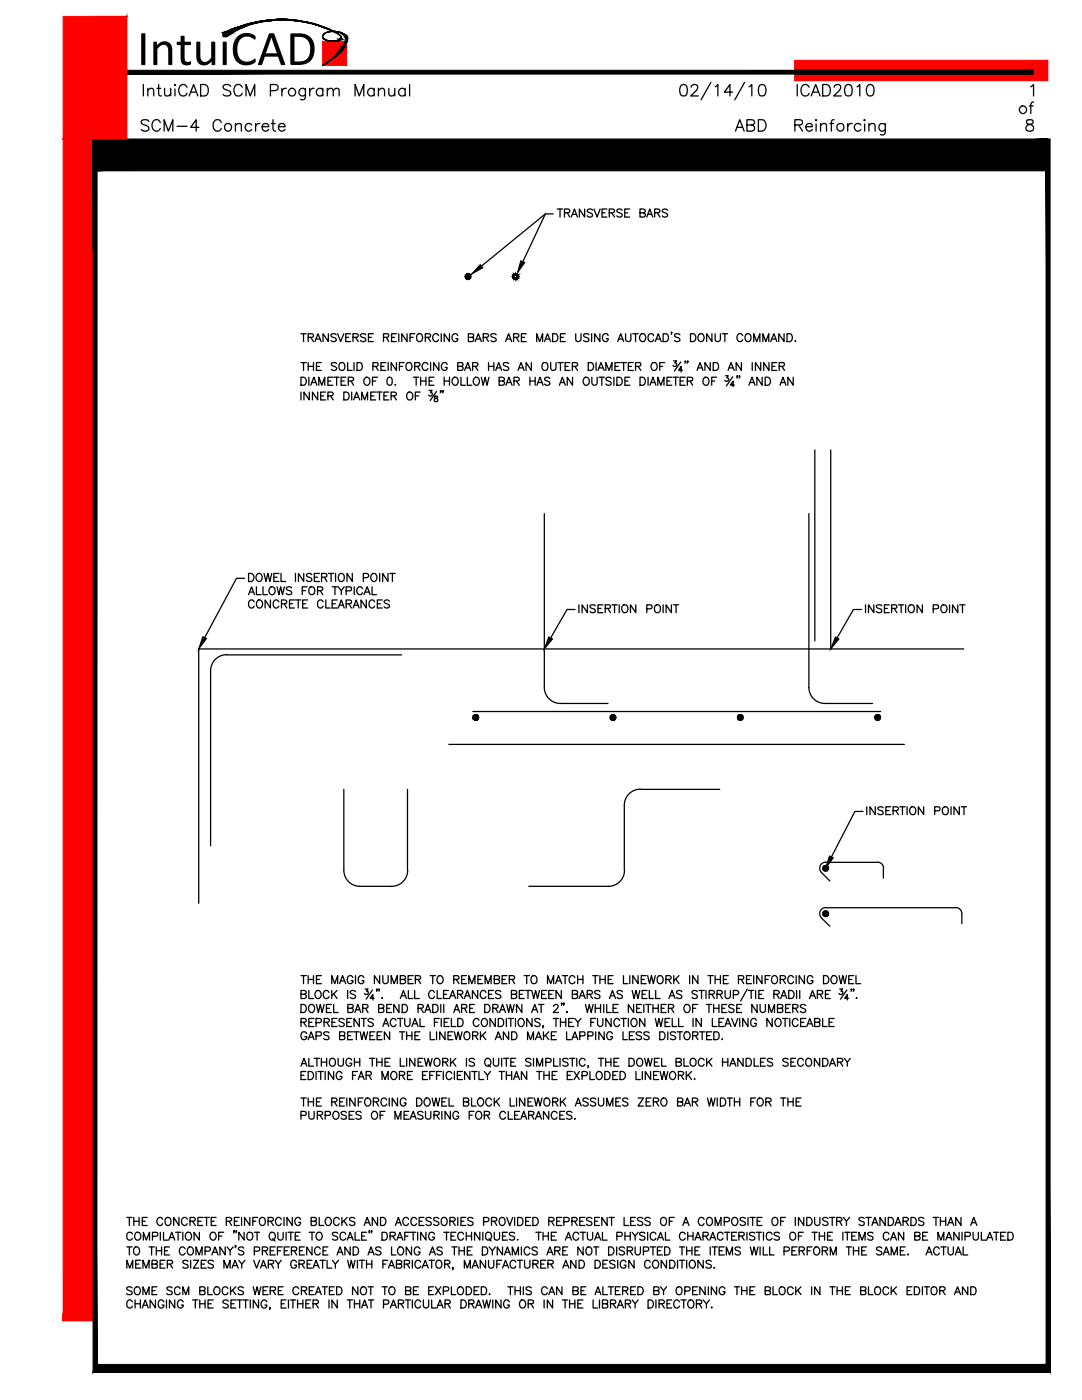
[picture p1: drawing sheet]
<svg xmlns="http://www.w3.org/2000/svg" width="216mm" height="279mm" viewBox="0 0 216 279" stroke-linecap="round" stroke-linejoin="round" font-family="sans-serif">
<defs><g id="words">
<text font-size="10" x="27.3" y="13">IntuiCAD</text>
</g></defs>
<!-- layer: S-RBAR -->
<g fill="#000" stroke="#000" stroke-width=".2">
<path d="M92.8 55.2l.1 .3 .5-.3zM92.9 55.5l.5-.3-.3 .5zM93.4 55.2l-.3 .5 .3 .1z"/>
<path d="M93.1 54.7l.3 .5v-.6zM93.1 54.7l.3 .5-.5-.3zM92.9 54.9l-.1 .3h.6z"/>
<path d="M93.4 55.2v.6l.3-.1zM93.4 55.2l.5 .3-.2 .2zM93.4 55.2l.5 .3 .1-.3z"/>
<path d="M93.4 55.2h.6l-.1-.3zM93.7 54.7l.2 .2-.5 .3zM93.4 54.6v.6l.3-.5z"/>
<path d="M103.2 55.3l.3-.1-.1 .3zM103.2 55.2v.1l.3-.1zM103.4 54.9l.1 .3h-.3zM103.2 55v.2l.2-.3zM103.2 54.7l.2 .2-.2 .1zM103.2 54.7l-.1 .2 .1 .1zM102.9 54.6l.3 .1-.1 .2zM102.9 54.6v.3h.2zM102.6 54.7l.3-.1v.3zM102.6 54.7l.2 .2h.1zM102.6 54.7l.2 .2h-.4zM102.4 54.9l.2 .1 .2-.1zM102.4 54.9l.2 .1-.3 .2zM102.3 55.2h.3v-.2zM102.3 55.2h.3l-.2 .3zM102.6 55.2l-.2 .3 .2-.2zM102.4 55.5l.2-.2v.4zM102.6 55.3v.4l.2-.2zM102.8 55.5l.1 .3-.3-.1zM102.8 55.5l.1 .3v-.3zM102.9 55.5l.3 .2-.3 .1zM102.9 55.5l.3 .2-.1-.2zM103.1 55.5h.3l-.2 .2zM103.1 55.5h.3l-.2-.2z"/>
</g>
<g fill="none" stroke="#000" stroke-width=".25">
<path d="M162.6 89.8v38.1M108.6 102.5v34.7M161.4 102.5v34.7M42 133.9v34.9M45.2 130.7h34.9M45.2 130.7a3.2 3.2 0 0 0-3.2 3.2M108.6 137.2a3.2 3.2 0 0 0 3.2 3.2h9.5M161.4 137.2a3.2 3.2 0 0 0 3.2 3.2M68.6 157.5v16.2a3.2 3.2 0 0 0 3.2 3.2h6.3M81.3 157.5v16.2M127.7 157.5h15.9M127.8 157.5a3.2 3.2 0 0 0-3.2 3.2"/>
<path d="M164.6 140.4h9.5M81.4 173.7a3.2 3.2 0 0 1-3.2 3.2M124.6 160.7v13M124.6 173.7a3.2 3.2 0 0 1-3.2 3.2h-15.9M163.9 174.1l1.7 1.7M164.7 172.1h10.4M164.8 172.1a1.21 1.21 0 0 0-1.1 .7 1.21 1.21 0 0 0 .2 1.3M175.1 172.1a1.21 1.21 0 0 1 1.2 1.2M176.3 173.3v2M164.7 181.2h26M164.8 181.1a1.21 1.21 0 0 0-1.1 .8 1.21 1.21 0 0 0 .2 1.3l1.7 1.6M190.7 181.1a1.21 1.21 0 0 1 1.2 1.2v2"/>
</g>
<!-- layer: S-HTCH -->
<path d="M165.8 89.8v39.7M192.3 129.5h-152.6v50.8M89.6 148.6h90.9M94.3 142h81.4" fill="none" stroke="#000" stroke-width=".25"/>
<g fill="#000" stroke="#000" stroke-width=".2">
<path d="M94.3 143.2l.1 .3 .5-.3zM94.4 143.5l.5-.3-.3 .5zM94.9 143.2l-.3 .5 .3 .1z"/>
<path d="M94.6 142.7l.3 .5v-.6zM94.4 142.9l.2-.2 .3 .5zM94.4 142.9l-.1 .3h.6z"/>
<path d="M94.9 143.2v.6l.3-.1zM94.9 143.2l.5 .3-.2 .2zM94.9 143.2l.5 .3 .1-.3z"/>
<path d="M94.9 143.2h.6l-.1-.3zM95.2 142.7l.2 .2-.5 .3zM94.9 142.6v.6l.3-.5z"/>
<path d="M121.7 143.2l.1 .3 .5-.3zM121.8 143.5l.5-.3-.3 .5zM122.3 143.2l-.3 .5 .3 .1z"/>
<path d="M122 142.7l.3 .5v-.6zM121.8 142.9l.2-.2 .3 .5zM121.8 142.9l-.1 .3h.6z"/>
<path d="M122.3 143.2v.6l.3-.1zM122.3 143.2l.5 .3-.2 .2zM122.3 143.2l.5 .3 .1-.3z"/>
<path d="M122.3 143.2h.6l-.1-.3zM122.6 142.7l.2 .2-.5 .3zM122.3 142.6v.6l.3-.5z"/>
<path d="M147.1 143.2l.1 .3 .5-.3zM147.2 143.5l.5-.3-.3 .5zM147.7 143.2l-.3 .5 .3 .1z"/>
<path d="M147.4 142.7l.3 .5v-.6zM147.4 142.7l.3 .5-.5-.3zM147.2 142.9l-.1 .3h.6z"/>
<path d="M147.7 143.2v.6l.3-.1zM147.7 143.2l.5 .3-.2 .2zM147.7 143.2l.5 .3 .1-.3z"/>
<path d="M147.7 143.2h.6l-.1-.3zM148 142.7l.2 .2-.5 .3zM147.7 142.6v.6l.3-.5z"/>
<path d="M174.5 143.2l.1 .3 .5-.3zM174.6 143.5l.5-.3-.3 .5zM175.1 143.2l-.3 .5 .3 .1z"/>
<path d="M174.8 142.7l.3 .5v-.6zM174.8 142.7l.3 .5-.5-.3zM174.6 142.9l-.1 .3h.6z"/>
<path d="M175.1 143.2v.6l.3-.1zM175.1 143.2l.5 .3-.2 .2zM175.1 143.2l.5 .3 .1-.3z"/>
<path d="M175.1 143.2h.6l-.1-.3zM175.4 142.7l.2 .2-.5 .3zM175.1 142.6v.6l.3-.5z"/>
<path d="M164.2 173.3v.3l.5-.3zM164.2 173.6l.5-.3-.2 .5zM164.7 173.3l-.2 .5 .2 .1z"/>
<path d="M164.5 172.8l.2 .5v-.6zM164.5 172.8l.2 .5-.5-.3zM164.2 173v.3h.5z"/>
<path d="M164.7 173.3v.6l.3-.1zM164.7 173.3l.6 .3-.3 .2zM164.7 173.3l.6 .3v-.3z"/>
<path d="M164.7 173.3h.6v-.3zM165 172.8l.3 .2-.6 .3zM164.7 172.7v.6l.3-.5z"/>
<path d="M164.2 182.3v.3l.5-.3zM164.2 182.6l.5-.3-.2 .6zM164.7 182.3l-.2 .6h.2z"/>
<path d="M164.5 181.8l.2 .5v-.5zM164.5 181.8l.2 .5-.5-.3zM164.2 182v.3h.5z"/>
<path d="M164.7 182.3v.6h.3zM164.7 182.3l.6 .3-.3 .3zM164.7 182.3l.6 .3v-.3z"/>
<path d="M164.7 182.3h.6v-.3zM165 181.8l.3 .2-.6 .3zM164.7 181.8v.5l.3-.5z"/>
</g>
<!-- layer: S-TEXT -->
<g fill="none" stroke="#000" stroke-width=".25">
<path d="M108.8 42.7l-12.7 10.4M110.4 42.7h-1.6l-4.5 9.5M111.2 41.7h1.1M111.7 41.7v1.6M112.6 42.5l1-.1 .1-.4-.4-.3h-.7v1.6M113.2 42.5l.5 .8M114 43.3l.6-1.6 .6 1.6M114.2 42.8h.8M116.7 41.7v1.6l-1.1-1.6v1.6M118.2 42a.59 .59 0 0 0-.5-.3 .59 .59 0 0 0-.5 .4l.3 .3 .6 .2 .1 .5a.65 .65 0 0 1-1 0M118.5 41.7l.7 1.6 .5-1.6M120.1 42.5h.6"/>
<path d="M121.1 41.7h-1v1.6h1M121.6 42.5l.9-.1 .1-.4-.4-.3h-.6v1.6M122.1 42.5l.5 .8M124.1 42a.65 .65 0 0 0-1 0v.3l1 .4v.4a.65 .65 0 0 1-1 0M124.7 42.5h.6M125.6 41.7h-.9v1.6h.9M127.7 42.5l.9-.1 .2-.4-.4-.3h-.7v1.6h.7l.3-.1 .1-.4-.4-.3M129.1 43.3l.6-1.6 .5 1.6M129.3 42.8h.7M130.6 42.5l1-.1 .1-.4-.4-.3h-.7v1.6M131.2 42.5l.5 .8M133.2 42a.59 .59 0 0 0-.6-.3 .59 .59 0 0 0-.4 .4l.1 .2 .8 .4 .1 .4a.65 .65 0 0 1-1 0"/>
<path d="M60.1 75.3h.5a.85 .85 0 0 1 .5 .8 .85 .85 0 0 1-.5 .8h-.5zM60.1 66.6h1M60.1 72.4h1M60.1 78.2v1.6M60.6 66.6v1.6M60.6 72.4v1.5M61.5 67.3h.9l.2-.3-.1-.3-1-.1v1.6M61.5 72.4v1.5M61.5 73.1h1.1M61.6 75.3v1.6M61.7 78.2v1.6l-1.1-1.6v1.6M62 76.9l.6-1.6 .6 1.6"/>
<path d="M62 67.3l.6 .9M62.3 76.3h.7M62.6 72.4v1.5M62.9 68.2l.5-1.6 .7 1.6M63.1 67.7h.7M63.1 73.1h.6M63.4 78.2v1.6l-1.1-1.6v1.6M63.6 76.9v-1.6l.6 1.6 .6-1.6v1.6M64 79h.6M64.1 72.4h-1v1.5h1M65 78.2h-1v1.6h1M65.4 79l.9-.1 .2-.4-.4-.3h-.7v1.6"/>
<path d="M65.4 76h.6M65.5 66.6v1.6l-1-1.6v1.6M65.9 79l.6 .8M66.4 75.3h-1v1.6h1M66.6 75.3h1.1M67.1 66.8l-.4-.2h-.5l-.2 .2 .2 .4 .8 .4 .1 .4a.73 .73 0 0 1-1.1 0M67.2 72.6l-.4-.2h-.6l-.1 .2 .1 .4 .9 .3 .1 .4a.73 .73 0 0 1-1.1 0M67.2 75.3v1.6M67.4 66.6l.6 1.6 .6-1.6M67.8 72.6l.1-.2a.78 .78 0 0 1 .9 .4 .78 .78 0 0 1-.1 .9 .59 .59 0 0 1-.7 .2 .59 .59 0 0 1-.4-.6zM68.1 76h.6M68.6 78.2h.5a.82 .82 0 0 1 .6 .8 .82 .82 0 0 1-.6 .8h-.5z"/>
<path d="M69 67.3h.6M69 75.3h-.9v1.6h.9M69.4 72.4v1.5h.9M69.5 76h.9l.2-.4-.4-.3h-.7v1.6M70 66.6h-1v1.6h1M70 76l.6 .9M70.2 78.2v1.6M70.4 67.3h.9l.2-.4-.2-.3h-.9v1.6M70.6 79.8l.5-1.6 .7 1.6M70.6 72.4v1.5M70.8 79.3h.7M70.9 67.3l.6 .9"/>
<path d="M71.2 72.4h.6a.84 .84 0 0 1 .5 .7 .84 .84 0 0 1-.5 .8h-.6zM72.2 79.8v-1.6l.6 1.6 .5-1.6v1.6M72.8 75.5l.1-.1a.75 .75 0 0 1 .9 .3 .75 .75 0 0 1-.2 .9l-.1 .2a.76 .76 0 0 1-.9-.3 .76 .76 0 0 1 .2-1zM73 66.8l-.4-.2h-.5l-.2 .2 .2 .4 .8 .4 .1 .4a.73 .73 0 0 1-1.1 0M73.5 67.3h.6M74 79h.6M74.3 76h.7M74.4 73.1l.9-.1 .2-.2-.2-.4h-.9v1.5M74.5 66.6h-1v1.6h1M75 78.2h-1v1.6h1M75 73.1l.5 .8M75.2 78.2h1"/>
<path d="M75.3 75.3h-1v1.6M75.7 78.2v1.6M76 73.1h.6M76.5 67.3h1l.1-.3-.1-.4h-1v1.6M76.6 79h.6M77 72.4h-1v1.5h1M77.1 67.3l.5 .9M77.5 75.4a.51 .51 0 0 1 .7 .2l.1 .4a.68 .68 0 0 1-.5 .9h-.1a.99 .99 0 0 1-.2-1.5zM77.5 72.4v1.5M77.6 78.2h-1v1.6h1M78 79l.9-.1 .2-.4-.4-.3h-.7v1.6M78.1 67.3h.6"/>
<path d="M78.6 79l.5 .8M78.8 76.8h.1zM79.1 66.6h-1v1.6h1M79.1 72.4v1.5l-1.1-1.5v1.5M79.6 66.6v1.6M79.7 73.1h.6M80.7 72.4h-1v1.5M81.1 72.6l.2-.2a.78 .78 0 0 1 .9 .4 .78 .78 0 0 1-.1 .9 .59 .59 0 0 1-.7 .2 .59 .59 0 0 1-.4-.6zM81.2 66.6v1.6l-1-1.6v1.6M81.3 78.5a.59 .59 0 0 1 .7-.2 .59 .59 0 0 1 .4 .5v.4a.61 .61 0 0 1-.6 .6 .61 .61 0 0 1-.7-.6zM81.8 67.3h.7M82.5 75.3h1.1"/>
<path d="M82.7 73.1l.9-.1 .2-.2-.1-.3-1-.1v1.5M82.8 66.6h-1v1.6M82.9 79h.6M83 75.3v1.6M83.3 66.8l.1-.2a.78 .78 0 0 1 .9 .4 .78 .78 0 0 1-.1 1 .59 .59 0 0 1-.7 .2 .59 .59 0 0 1-.4-.6zM83.3 73.1l.5 .8M83.8 78.2h-.9v1.6M83.9 76h1.1M83.9 75.3v1.6M84.9 67.3h.9l.1-.3-.1-.3-.9-.1v1.6M85 75.3v1.6M85.4 72.7a.59 .59 0 0 0-.7-.3 .59 .59 0 0 0-.5 .6v.3a.59 .59 0 0 0 .5 .6 .59 .59 0 0 0 .7-.4"/>
<path d="M85.4 67.3l.5 .9M85.6 77.9h.6l-.3 .4a.37 .37 0 0 1 .3 .6 .37 .37 0 0 1-.7-.1M85.6 76h.6M85.9 72.4v1.5M86.6 75.3h-1v1.6h1M86.7 79.1v.3l.5 .2 .2 .2a.36 .36 0 0 1-.4 .4 .36 .36 0 0 1-.4-.4l.7-.5v-.2zM87.1 78.1l-1.3 1.8M87.5 67a.59 .59 0 0 0-.7-.4 .59 .59 0 0 0-.5 .6v.4a.59 .59 0 0 0 .5 .6 .59 .59 0 0 0 .7-.4M87.6 72.4v1.5l-1.1-1.5v1.5M88 78h-.2h.2l-.2 .4M88 66.6v1.6M88.5 78h-.2h.2l-.2 .4"/>
<path d="M88.6 76h1.1M88.6 75.3v1.6M89.2 72.7a.59 .59 0 0 0-.6-.3 .59 .59 0 0 0-.5 .6v.3a.57 .57 0 0 0 .6 .6 .57 .57 0 0 0 .5-.6h-.4M89.7 66.6v1.6l-1.1-1.6v1.6M89.7 75.3v1.6M90.4 75.5l.1-.1a.75 .75 0 0 1 .9 .3 .75 .75 0 0 1-.1 .9l-.2 .2a.76 .76 0 0 1-.9-.3 .76 .76 0 0 1 .2-1zM91.3 67a.59 .59 0 0 0-.6-.4 .59 .59 0 0 0-.5 .6v.4a.57 .57 0 0 0 .6 .6 .57 .57 0 0 0 .5-.6h-.3M91.3 73.1l1-.1 .1-.2-.1-.4h-1v1.5l1-.1 .1-.4-.1-.2-.3-.1M92 75.3v1.6h.9M92.7 73.9l.6-1.5 .6 1.5M92.9 73.4h.8M93.2 75.3v1.6h.9"/>
<path d="M93.5 67.3h.9l.1-.3-.1-.4h-.9v1.6l.9-.2 .1-.3-.1-.3-.3-.1M94.3 73.1l.9-.1 .2-.2-.1-.3-1-.1v1.5M94.6 75.5l.2-.1a.75 .75 0 0 1 .8 .3 .75 .75 0 0 1-.1 .9l-.1 .2a.76 .76 0 0 1-.9-.3 .76 .76 0 0 1 .1-1zM94.8 68.2l.6-1.6 .6 1.6M94.8 73.1l.6 .8M95.1 67.7h.7M96 75.3l.4 1.6 .4-1.6 .4 1.6 .4-1.6M96.4 67.3h.9l.2-.3-.1-.3-1-.1v1.6M96.9 67.3l.6 .9M97.5 73.1h1M97.5 72.4v1.5M98.5 72.4v1.5"/>
<path d="M98.9 73.9l.6-1.5 .6 1.5M99 66.8l-.4-.2h-.5l-.2 .2 .2 .4 .8 .4 .1 .4a.73 .73 0 0 1-1.1 0M99.1 73.4h.8M99.6 76h.9l.2-.4-.4-.3h-.7v1.6h.7l.3-.2 .1-.4-.4-.3M100.9 68.2l.6-1.6 .6 1.6M101 76.9l.5-1.6 .7 1.6M101.1 67.7h.7M101.2 76.3h.7M101.5 72.6l-.4-.2h-.5l-.2 .2 .2 .4 .8 .3 .1 .4a.73 .73 0 0 1-1.1 0M102.5 67.3h.9l.1-.3-.1-.3-.9-.1v1.6M102.6 76h.8l.2-.4-.4-.3h-.6v1.6M103 67.3l.5 .9"/>
<path d="M103.1 76l.5 .9M103.4 73.9l.6-1.5 .6 1.5M103.6 73.4h.7M104 67.3h.7M105 66.6h-1v1.6h1M105.7 76h1.1M105.7 75.3v1.6M106 72.4v1.5l-1-1.5v1.5M106.8 75.3v1.6M107.1 68.2v-1.6l.6 1.6 .6-1.6v1.6M107.1 76.9l.7-1.6 .6 1.6M107.4 76.3h.7"/>
<path d="M108.3 72.6l.1-.2a.78 .78 0 0 1 1 .4 .78 .78 0 0 1-.2 .9l-.3 .2a.81 .81 0 0 1-.8-.4 .81 .81 0 0 1 .2-.9zM108.7 68.2l.5-1.6 .7 1.6M108.9 67.7h.7M109.7 75.5a.59 .59 0 0 0-.6-.2 .59 .59 0 0 0-.4 .4l.1 .2 .8 .3 .1 .4a.65 .65 0 0 1-1 0M109.9 72.4v1.1a.53 .53 0 0 0 .5 .4 .53 .53 0 0 0 .5-.4v-1.1M110.3 66.6h.5a.82 .82 0 0 1 .5 .8 .82 .82 0 0 1-.5 .8h-.5zM111.3 72.4h1.1M111.6 76.9l.6-1.6 .6 1.6M111.8 72.4v1.5M111.8 67.3h.6M111.8 76.3h.8M112.8 73.1h.6"/>
<path d="M112.8 66.6h-1v1.6h1M113.7 72.4h-.9v1.5h.9M114.2 73.1l.9-.1 .2-.2-.1-.3-1-.1v1.5M114.2 75.3v1.6l-1-1.6v1.6M114.7 73.1l.6 .8M114.9 66.6v1.1a.53 .53 0 0 0 .5 .5 .53 .53 0 0 0 .5-.5v-1.1M116.7 75.4a.8 .8 0 0 1 .9 .5 .8 .8 0 0 1-.5 1 .84 .84 0 0 1-.8-.6 .84 .84 0 0 1 .4-.9zM117.4 72.4h.5a.82 .82 0 0 1 .6 .7 .82 .82 0 0 1-.6 .8h-.5zM117.5 66.8l-.4-.2h-.5l-.2 .2 .2 .4 .8 .3 .1 .5a.73 .73 0 0 1-1.1 0M118.1 66.6v1.6M118.1 75.3v1.1a.53 .53 0 0 0 .5 .5 .53 .53 0 0 0 .6-.5v-1.1M118.9 72.4v1.5"/>
<path d="M119.3 73.9l.6-1.5 .7 1.5M119.5 73.4h.8M119.5 75.3h1.1M119.7 66.6v1.6l-1.1-1.6v1.6M120.1 75.3v1.6M120.9 73.9v-1.5l.6 1.5 .6-1.5v1.5M121.4 67a.59 .59 0 0 0-.7-.4 .59 .59 0 0 0-.5 .6v.4a.57 .57 0 0 0 .6 .6 .57 .57 0 0 0 .6-.6h-.4M121.9 75.5a.59 .59 0 0 0-.5-.2 .59 .59 0 0 0-.5 .4l.2 .2 .7 .3 .1 .4a.64 .64 0 0 1-1 0M122.5 75.3v1.6M122.7 73.1h.6M123.1 75.3h.5a.88 .88 0 0 1 .6 .8 .88 .88 0 0 1-.6 .8h-.5zM123.3 68.2l.6-1.6 .5 1.6"/>
<path d="M123.5 67.7h.7M123.7 72.4h-1v1.5h1M123.9 72.4h1.1M124.4 72.4v1.5M124.7 76h.6M124.8 66.6v1.1a.53 .53 0 0 0 .6 .5 .53 .53 0 0 0 .5-.5v-1.1M125.4 73.1h.6M125.7 75.3h-1v1.6h1M126.3 66.6h1M126.4 72.4h-1v1.5h1M126.8 73.1l.9-.1 .2-.2-.1-.3-1-.1v1.5M126.8 66.6v1.6"/>
<path d="M127.3 73.1l.6 .8M127.7 75.3h.6a.88 .88 0 0 1 .5 .8 .88 .88 0 0 1-.5 .8h-.6zM127.8 66.8l.2-.2a.77 .77 0 0 1 .8 .4 .77 .77 0 0 1-.1 1 .59 .59 0 0 1-.7 .1 .59 .59 0 0 1-.4-.5zM129.3 75.3v1.6M129.7 76.9l.6-1.6 .6 1.6M129.9 76.3h.8M130.2 72.4a.75 .75 0 0 1 1 .7 .75 .75 0 0 1-1 .7l-.3-.5v-.3zM130.4 67a.56 .56 0 0 0-.6-.4 .56 .56 0 0 0-.5 .6 .7 .7 0 0 0 .8 1l.3-.4M130.8 68.2l.5-1.6 .6 1.6M131 67.7h.7M131.3 76.9v-1.6l.6 1.6 .6-1.6v1.6M131.6 73.1h.6"/>
<path d="M132.3 66.6h.6a.84 .84 0 0 1 .5 .8 .84 .84 0 0 1-.5 .8h-.6zM132.6 72.4h-1v1.5M133.1 76h.6M134.1 66.4h-.2h.2l-.2 .3M134.1 75.3h-1v1.6h1M134.3 75.3h1.1M134.4 72h.6l-.4 .4a.37 .37 0 0 1 .4 .4 .37 .37 0 0 1-.3 .4 .37 .37 0 0 1-.4-.3M134.8 75.3v1.6M135.7 66.8l-.4-.2h-.6l-.1 .2 .1 .4 .9 .4 .1 .4a.73 .73 0 0 1-1.1 0M135.7 76h.6M135.8 72.2l-1.2 1.9M136.2 73.9h-.8l.5-.8v1.2"/>
<path d="M136.7 75.3h-1v1.6h1M136.8 72.1h-.2h.2l-.2 .4M137.1 76l1.1-.1v-.4l-.4-.2h-.7v1.6M137.3 72.1h-.2h.2l-.2 .4M137.7 76l.5 .9M137.8 66.6h.5a.82 .82 0 0 1 .6 .8 .82 .82 0 0 1-.6 .8h-.5zM139.1 73.9l.6-1.5 .6 1.5M139.3 73.4h.8M139.4 66.8l.2-.2a.77 .77 0 0 1 .9 .4 .77 .77 0 0 1-.2 1 .59 .59 0 0 1-.6 .1 .59 .59 0 0 1-.4-.5zM140.4 75.5l.2-.1a.76 .76 0 0 1 .9 .3 .76 .76 0 0 1-.2 .9 .57 .57 0 0 1-.6 .3 .57 .57 0 0 1-.4-.6zM141.7 72.4v1.5l-1-1.5v1.5M142 76h.6"/>
<path d="M142.1 66.6v1.6l-1.1-1.6v1.6M142.3 72.4h.6a.84 .84 0 0 1 .5 .7 .84 .84 0 0 1-.5 .8h-.6zM142.7 66.6v1.1a.53 .53 0 0 0 .5 .5 .53 .53 0 0 0 .5-.5v-1.1M143 75.3h-1v1.6M144.1 66.6h1.1M144.6 66.6v1.6M144.8 75h.5l-.3 .4a.36 .36 0 0 1 .3 .6 .36 .36 0 0 1-.7-.1M145.3 73.9l.6-1.5 .6 1.5M145.5 73.4h.7M146.2 75.2l-1.3 1.8M146.5 76.8h-.8l.6-.7v1.1M147.2 75.1h-.2h.2l-.2 .4"/>
<path d="M147.6 75.1h-.1h.1l-.1 .4M147.9 72.4v1.5l-1-1.5v1.5M148.2 67a.59 .59 0 0 0-.7-.4 .59 .59 0 0 0-.4 .6v.4a.59 .59 0 0 0 .4 .6 .59 .59 0 0 0 .7-.4M148.8 66.8l.2-.2a.8 .8 0 0 1 .9 .6 .8 .8 0 0 1-.5 1 .84 .84 0 0 1-.7-.5 .84 .84 0 0 1 .1-.9zM149.4 76.9l.7-1.6 .6 1.6M149.7 76.3h.7M150.1 72.4v1.5M150.4 68.2v-1.6l.6 1.6 .6-1.6v1.6M151.8 72.4v1.5l-1.1-1.5v1.5M152.1 75.3v1.6l-1.1-1.6v1.6M152.2 68.2v-1.6l.6 1.6 .6-1.6v1.6M152.7 75.3h.5a.88 .88 0 0 1 .6 .8 .88 .88 0 0 1-.6 .8h-.5z"/>
<path d="M153.4 72.4v1.5l-1-1.5v1.5M153.8 68.2l.6-1.6 .6 1.6M154 67.7h.8M154 73.1h.6M155 72.4h-1v1.5h1M155.5 73.1l.9-.1 .1-.2-.1-.4h-.9v1.5M155.6 76.9l.6-1.6 .6 1.6M155.9 76.3h.7M156 73.1l.5 .8M156.4 66.6v1.6l-1-1.6v1.6M157 66.6h.6a.84 .84 0 0 1 .5 .8 .84 .84 0 0 1-.5 .8h-.6zM158.3 75.3v1.6l-1.1-1.6v1.6"/>
<path d="M158.7 68v.2zM48.8 115.4h-1.6l-6.4 11.9M49.6 114.4h.5a.85 .85 0 0 1 .6 .8 .85 .85 0 0 1-.6 .8h-.5zM49.6 118.7l.6-1.6 .6 1.6M49.8 118.2h.8M51.2 117.1v1.6h.9M51.3 114.7a.64 .64 0 0 1 .8-.1 .64 .64 0 0 1 .2 .8 .62 .62 0 0 1-.6 .7 .62 .62 0 0 1-.6-.7zM51.5 119.8a.8 .8 0 0 1 .9 .6 .8 .8 0 0 1-.5 .9 .84 .84 0 0 1-.7-.6 .84 .84 0 0 1 .3-.9zM52.5 117.1v1.6h.9M52.7 114.4l.4 1.6 .4-1.6 .3 1.6 .4-1.6M53.8 117.3a.59 .59 0 0 1 .7-.2 .59 .59 0 0 1 .4 .6v.4a.61 .61 0 0 1-.6 .6 .61 .61 0 0 1-.6-.6zM54 119.7v1.6l-1.1-1.6v1.6"/>
<path d="M54.6 115.2h.7M55.3 117.1l.4 1.6 .3-1.6 .4 1.6 .4-1.6M55.7 114.4h-1.1v1.6h1.1M56.1 114.4v1.6h.9M58.2 117.3a.6 .6 0 0 0-1.1 .2l.3 .3 .7 .2 .1 .5a.73 .73 0 0 1-1.1 0M58.7 119.7h-.9v1.6h.9M59 114.4v1.6M59 119.7h1M59.5 119.7v1.6M60.3 117.9h.6M60.6 114.4v1.6l-1.1-1.6v1.6M61.3 117.1h-1v1.6"/>
<path d="M61.4 119.7h-1v1.6h1M61.8 117.3a.59 .59 0 0 1 .6-.2 .59 .59 0 0 1 .4 .6v.4a.59 .59 0 0 1-.6 .6 .59 .59 0 0 1-.6-.6zM62.2 114.7a.59 .59 0 0 0-.6-.3 .59 .59 0 0 0-.4 .4l.1 .3 .8 .3 .1 .4a.65 .65 0 0 1-1 0M62.7 115.2h.7M63.4 117.9l.8-.1 .2-.3-.1-.3-.9-.1v1.6M63.7 114.4h-1v1.6h1M63.9 117.9l.5 .8M64.2 115.2l1-.1v-.5l-.4-.2h-.6v1.6M64.7 115.2l.5 .8M65 119.7v1.6h.9M65.5 114.4h1.1M66.1 114.4v1.6"/>
<path d="M66.3 117.1h1M66.8 117.1v1.6M67 114.4v1.6M67.3 119.7h-1v1.6h1M67.5 117.1l.6 .8v.8M67.6 114.7a.64 .64 0 0 1 .9-.1 .64 .64 0 0 1 .2 .8 .6 .6 0 0 1-.6 .7 .6 .6 0 0 1-.6-.7zM68.7 117.1l-.6 .8M69.1 117.9h.9l.1-.7-1-.1v1.6M70.3 114.4v1.6l-1.1-1.6v1.6M70.7 117.1v1.6M72.3 117.5a.59 .59 0 0 0-.6-.4 .59 .59 0 0 0-.5 .6v.4a.59 .59 0 0 0 .5 .6 .59 .59 0 0 0 .6-.4M72.5 115.3l.9-.1 .2-.5-.4-.3h-.7v1.6"/>
<path d="M72.6 118.7l.7-1.6 .6 1.6M72.9 118.2h.7M73.1 119.7v1.6l-1.1-1.6v1.6M74.2 114.7a.64 .64 0 0 1 .8-.1 .64 .64 0 0 1 .2 .8 .62 .62 0 0 1-.6 .7 .62 .62 0 0 1-.6-.7zM74.2 117.1v1.6h.9M75.8 114.4v1.6M76.3 119.7h-1v1.6h1M77.4 114.4v1.6l-1-1.6v1.6M77.7 120a.59 .59 0 0 0-.6-.3 .59 .59 0 0 0-.4 .4l.1 .3 .8 .3 .1 .4a.65 .65 0 0 1-1 0M77.8 114.4h1.1M78.3 114.4v1.6M50.7 120.1a.57 .57 0 0 0-.7-.4 .57 .57 0 0 0-.4 .7 .63 .63 0 0 0 .2 .8 .63 .63 0 0 0 .9-.2"/>
<path d="M55.7 120.1a.59 .59 0 0 0-.7-.4 .59 .59 0 0 0-.5 .7 .64 .64 0 0 0 .3 .8 .64 .64 0 0 0 .9-.2M56.2 120.5l.9-.1 .1-.4-.4-.3h-.6v1.6M56.7 120.5l.5 .8M57.8 120.5h.6M60.4 120.5h.6M64.5 120.1a.57 .57 0 0 0-.7-.4 .57 .57 0 0 0-.4 .7 .63 .63 0 0 0 .2 .8 .63 .63 0 0 0 .9-.2M66.3 120.5h.6M67.5 121.3l.6-1.6 .6 1.6M67.7 120.8h.8M69.1 120.5l1-.1v-.5l-.3-.2h-.7v1.6M69.6 120.5l.5 .8M70.5 121.3l.6-1.6 .6 1.6"/>
<path d="M70.7 120.8h.7M74.7 120.1a.57 .57 0 0 0-.6-.4 .57 .57 0 0 0-.5 .7 .63 .63 0 0 0 .3 .8 .63 .63 0 0 0 .8-.2M75.3 120.5h.6M114.8 121.6h-1.7l-3.2 5.7M115.5 120.7v1.6M117.2 120.7v1.6l-1.1-1.6v1.6M118.8 120.9l-.4-.2h-.5l-.2 .2 .2 .4 .7 .3 .2 .5a.73 .73 0 0 1-1.1 0M119.3 121.4h.6M120.3 120.7h-1v1.6h1M120.8 121.4h.9l.1-.3-.1-.3-.9-.1v1.6M121.3 121.4l.5 .9M122.1 120.7h1.1"/>
<path d="M122.6 120.7v1.6M123.6 120.7v1.6M124.4 120.7a.8 .8 0 0 1 .9 .6 .8 .8 0 0 1-.5 1 .84 .84 0 0 1-.8-.6 .84 .84 0 0 1 .4-1zM126.9 120.7v1.6l-1.1-1.6v1.6M129.1 121.5h.6l.4-.3a.39 .39 0 0 0-.4-.5h-.6v1.6M130.7 120.9l.2-.2a.8 .8 0 0 1 .9 .6 .8 .8 0 0 1-.5 1 .84 .84 0 0 1-.7-.5 .84 .84 0 0 1 .1-.9zM132.3 120.7v1.6M134 120.7v1.6l-1.1-1.6v1.6M134.4 120.7h1M134.9 120.7v1.6M171.9 121.6h-1.6l-3.3 5.7M172.7 120.7v1.6"/>
<path d="M174.4 120.7v1.6l-1.1-1.6v1.6M175.9 120.9l-.3-.2h-.6l-.1 .2 .1 .4 .9 .4v.4a.71 .71 0 0 1-1 0M176.5 121.4h.6M177.4 120.7h-.9v1.6h.9M177.9 121.4h.9l.2-.4-.2-.3h-.9v1.6M178.4 121.4l.6 .9M179.3 120.7h1M179.8 120.7v1.6M180.7 120.7v1.6M181.4 120.9l.2-.2a.79 .79 0 0 1 .9 .6 .79 .79 0 0 1-.5 1 .81 .81 0 0 1-.8-.5 .81 .81 0 0 1 .2-.9zM184.1 120.7v1.6l-1.1-1.6v1.6M186.2 121.5l1-.1v-.6l-1-.1v1.6"/>
<path d="M188 120.7a.75 .75 0 0 1 1 .8 .75 .75 0 0 1-1 .7l-.3-.5v-.4zM189.5 120.7v1.6M191.1 120.7v1.6l-1-1.6v1.6M191.5 120.7h1.1M192.1 120.7v1.6M172.2 161.9h-1.6l-4.7 9.1M173 161v1.6M174.7 161v1.6l-1.1-1.6v1.6M176.2 161.2a.6 .6 0 0 0-1 .2l.3 .3 .6 .2 .1 .3-.1 .3-.6 .1-.3-.2M176.8 161.8h.6M177.7 161h-.9v1.6h.9M178.2 161.8l.9-.1 .2-.2-.1-.4-1-.1v1.6"/>
<path d="M178.7 161.8l.6 .8M179.6 161h1M180.1 161v1.6M181 161v1.6M181.7 161.2a.59 .59 0 0 1 .6-.2 .59 .59 0 0 1 .4 .6v.4a.61 .61 0 0 1-.6 .6 .61 .61 0 0 1-.6-.6zM184.3 161v1.6l-1.1-1.6v1.6M186.5 161.8h.9l.2-.3-.1-.4-1-.1v1.6M188.2 161.2a.59 .59 0 0 1 .6-.2 .59 .59 0 0 1 .4 .6v.4a.59 .59 0 0 1-.6 .6 .59 .59 0 0 1-.6-.6zM189.8 161v1.6M191.4 161v1.6l-1-1.6v1.6M191.8 161h1.1M192.3 161v1.6"/>
<path d="M60.1 198.4l.8-.1 .2-.3-.4-.3h-.6v1.6h.6l.3-.2 .1-.4-.4-.3M60.1 194.7h1M60.6 194.7v1.6M61.5 194.7v1.6M61.5 195.5h1.1M61.6 197.7v1.6h1M62.6 194.7v1.6M63.1 197.8a.8 .8 0 0 1 1 .5 .8 .8 0 0 1-.5 1 .84 .84 0 0 1-.8-.6 .84 .84 0 0 1 .3-.9zM63.1 195.5h.6M64.1 194.7h-1v1.6h1M65.6 198a.59 .59 0 0 0-.6-.3 .59 .59 0 0 0-.5 .6v.4a.59 .59 0 0 0 .5 .6 .59 .59 0 0 0 .6-.4M66.2 196.3v-1.6l.6 1.6 .6-1.6v1.6"/>
<path d="M66.2 197.7v1.6M66.6 198.3l.7 1M67.3 197.7l-1.1 1M67.8 196.3l.6-1.6 .6 1.6M68 195.8h.7M69.4 197.7v1.6M70.4 195.1a.59 .59 0 0 0-.7-.4 .59 .59 0 0 0-.4 .6v.4a.57 .57 0 0 0 .6 .6 .57 .57 0 0 0 .5-.6h-.4M70.9 197.9a.59 .59 0 0 0-.5-.3 .59 .59 0 0 0-.5 .4l.1 .3 .8 .3 .1 .5a.73 .73 0 0 1-1 0M70.9 194.7v1.6M72.6 195.1a.57 .57 0 0 0-.7-.4 .57 .57 0 0 0-.4 .6 .69 .69 0 0 0 .7 1 .45 .45 0 0 0 .4-.6h-.4M72.8 197.4h.6l-.3 .4a.36 .36 0 0 1 .3 .6 .36 .36 0 0 1-.6-.1M74.3 197.6l-1.2 1.8"/>
<path d="M74.7 199.2h-.8l.5-.7v1.1M75.3 197.5h-.2h.2l-.2 .3M75.7 197.5h-.1h.1l-.1 .3M75.8 194.7v1.6l-1.1-1.6v1.6M76.2 199.2h.1zM76.4 194.7v1.1a.53 .53 0 0 0 .5 .5 .53 .53 0 0 0 .6-.5v-1.1M78 196.3v-1.6l.6 1.6 .7-1.6v1.6M79.9 195.5l.9-.2v-.4l-.3-.2h-.6v1.6h.6l.3-.2 .1-.3-.4-.3M79.9 199.3l.6-1.6 .6 1.6M80.1 198.7h.8M81.4 195.5h.7M81.5 197.7v1.6h.9"/>
<path d="M82.5 194.7h-1.1v1.6h1.1M82.7 197.7v1.6h1M82.9 195.5l.9-.1 .1-.2-.1-.4-.9-.1v1.6M83.4 195.5l.5 .8M85.8 194.7h1.1M86.3 194.7v1.6M86.7 198a.59 .59 0 0 0-.7-.3 .59 .59 0 0 0-.5 .6v.4a.59 .59 0 0 0 .5 .6 .59 .59 0 0 0 .7-.4M87.2 197.7v1.6h.9M87.5 194.8a.8 .8 0 0 1 1 .5 .8 .8 0 0 1-.5 1 .84 .84 0 0 1-.8-.6 .84 .84 0 0 1 .3-.9zM88.5 198.4h.6M89.5 197.7h-1v1.6h1M89.7 199.3l.6-1.6 .6 1.6"/>
<path d="M89.9 198.7h.8M90.5 195.5l1-.2v-.4l-.3-.2h-.7v1.6M91 195.5l.6 .8M91.3 198.4l.9-.1 .2-.3-.4-.3h-.7v1.6M91.8 198.4l.6 .9M92.1 195.5h.6M92.7 199.3l.5-1.6 .7 1.6M92.9 198.7h.7M93.1 194.7h-1v1.6h1M93.5 196.3v-1.6l.6 1.6 .7-1.6v1.6M95.3 197.7v1.6l-1-1.6v1.6M95.4 195.5h.6"/>
<path d="M96.3 194.7h-.9v1.6h.9M96.8 196.3v-1.6l.6 1.6 .6-1.6v1.6M97 198a.59 .59 0 0 0-.7-.3 .59 .59 0 0 0-.5 .6v.4a.59 .59 0 0 0 .5 .6 .59 .59 0 0 0 .7-.4M97.5 198.4h.6M98.5 197.7h-1v1.6h1M98.6 195.5l1-.2v-.4l-.3-.2h-.7v1.6h.7l.3-.2 .1-.3-.4-.3M99.9 197.9a.65 .65 0 0 0-1 0l.1 .4 .9 .4v.4a.73 .73 0 0 1-1 0M100.2 195.5h.6M101.2 194.7h-1v1.6h1M101.6 195.5l1-.1 .1-.2-.1-.4-1-.1v1.6M102.1 198.4l.8-.1 .2-.3-.4-.3h-.6v1.6h.6l.3-.2 .1-.4-.4-.3M102.2 195.5l.5 .8"/>
<path d="M103.6 198.4h.6M104.6 197.7h-1v1.6h1M104.6 194.7h1M104.8 197.7h1.1M105.1 194.7v1.6M105.4 197.7v1.6M106.1 195a.57 .57 0 0 1 .7-.3 .57 .57 0 0 1 .3 .6 .69 .69 0 0 1-.7 1l-.3-.2-.2-.4zM106.1 197.7l.4 1.6 .4-1.6 .4 1.6 .3-1.6M108.1 198.4h.6M109.1 197.7h-1v1.6h1M109.2 196.3v-1.6l.7 1.6 .6-1.6v1.6M109.5 198.4h.6"/>
<path d="M110.5 197.7h-1v1.6h1M110.9 196.3l.5-1.6 .7 1.6M111.1 195.8h.7M112 197.7v1.6l-1.1-1.6v1.6M112.2 194.7h1.1M112.8 194.7v1.6M114.2 198.4l.9-.1 .2-.2-.2-.3-.9-.1v1.6l.9-.1 .2-.5-.4-.3M114.7 195.1a.59 .59 0 0 0-.7-.4 .59 .59 0 0 0-.4 .6v.4a.59 .59 0 0 0 .4 .6 .59 .59 0 0 0 .7-.4M115.3 195.5h1M115.3 194.7v1.6M115.6 199.3l.6-1.6 .6 1.6M115.8 198.7h.7"/>
<path d="M116.3 194.7v1.6M117.2 198.4l.9-.1 .1-.3-.4-.3h-.6v1.6M117.7 198.4l.5 .9M118.3 194.7h1M118.8 194.7v1.6M119.7 197.9a.59 .59 0 0 0-.6-.3 .59 .59 0 0 0-.5 .4l.2 .3 .8 .3 .1 .5a.71 .71 0 0 1-1.1 0M119.7 195.5h1.1M119.7 194.7v1.6M120.8 194.7v1.6M121.4 195.5h.5M121.6 199.3l.6-1.6 .6 1.6M121.8 198.7h.8"/>
<path d="M122.3 194.7h-.9v1.6h.9M124.2 197.9a.59 .59 0 0 0-.6-.3 .59 .59 0 0 0-.5 .4l.2 .3 .7 .3 .2 .5a.73 .73 0 0 1-1.1 0M124.4 194.7v1.6h.9M125.7 194.7v1.6M126.1 197.7l.4 1.6 .4-1.6 .4 1.6 .4-1.6M127.3 194.7v1.6l-1-1.6v1.6M128 195.5h.6M128.1 198.4h.6M128.9 194.7h-.9v1.6h.9M129.1 197.7h-1v1.6h1M129.2 194.7l.4 1.6 .4-1.6 .4 1.6 .4-1.6M129.6 197.7v1.6h.9"/>
<path d="M130.8 197.7v1.6h.9M131.3 195l.1-.2a.78 .78 0 0 1 .9 .3 .78 .78 0 0 1-.1 1 .59 .59 0 0 1-.7 .2 .59 .59 0 0 1-.4-.6zM132.9 195.5l.9-.1 .1-.4-.4-.3h-.6v1.6M133.4 195.5l.5 .8M133.5 199.3l.6-1.6 .6 1.6M133.7 198.7h.8M134.4 194.7v1.6M134.8 195.4l.7 .9M135.5 194.7l-1.1 1.1M136 197.9a.59 .59 0 0 0-.5-.3 .59 .59 0 0 0-.5 .4l.2 .3 .7 .3 .1 .5a.73 .73 0 0 1-1 0M137.6 194.7v1.6M139.1 197.9a.59 .59 0 0 0-.5-.3 .59 .59 0 0 0-.5 .4l.1 .3 .8 .3 .1 .5a.73 .73 0 0 1-1 0"/>
<path d="M139.3 194.7v1.6l-1.1-1.6v1.6M139.5 197.7h1M140 197.7v1.6M140.9 197.7v1.6M141.3 194.7h1M141.5 198.4l1-.1v-.5l-.3-.1h-.7v1.6M141.8 194.7v1.6M142 198.4l.6 .9M142.7 195.5h1M142.7 194.7v1.6M143.1 198.4l.9-.1 .1-.2-.1-.3-.9-.1v1.6M143.6 198.4l.5 .9"/>
<path d="M143.7 194.7v1.6M144.3 195.5h.6M144.7 197.7v1.1a.53 .53 0 0 0 .5 .5 .53 .53 0 0 0 .5-.5v-1.1M145.3 194.7h-1v1.6h1M146.3 198.5l.9-.1 .2-.2-.1-.4-.3-.1h-.7v1.6M147.3 195.5l1.1-.2v-.4l-.3-.2h-.8v1.6M147.9 195.5l.5 .8M149 195.5h.5M149.1 197.4l-1.3 2.4M149.3 197.7h1.1M149.9 197.7v1.6M149.9 194.7h-.9v1.6h.9"/>
<path d="M150.4 194.7v1.6M150.8 197.7v1.6M151.4 198.4h.6M152 194.7v1.6l-1-1.6v1.6M152.4 197.7h-1v1.6h1M152.7 195.5h.6M153.7 194.7h-1v1.6M154.1 195a.57 .57 0 0 1 .7-.3 .57 .57 0 0 1 .3 .6 .69 .69 0 0 1-.7 1l-.3-.2-.1-.4zM154.4 198.4l.9-.1 .2-.2-.2-.3-.9-.1v1.6M155 198.4l.5 .9M155.7 195.5l.9-.1 .1-.4-.3-.3h-.7v1.6M155.8 199.3l.6-1.6 .6 1.6"/>
<path d="M156 198.7h.7M156.2 195.5l.5 .8M157.4 197.7a.87 .87 0 0 1 1 .4 .87 .87 0 0 1-.3 1.1l-.7 .1zM158.3 195.1a.57 .57 0 0 0-.7-.4 .57 .57 0 0 0-.4 .6 .7 .7 0 0 0 .8 1l.3-.4M158.9 194.7v1.6M158.9 197.7v1.6M159.6 197.7v1.6M160.5 194.7v1.6l-1-1.6v1.6M161.5 199.3l.6-1.6 .7 1.6M161.7 198.7h.8M162.2 195.1a.59 .59 0 0 0-.7-.4 .59 .59 0 0 0-.4 .6v.4a.57 .57 0 0 0 .5 .6 .57 .57 0 0 0 .6-.6h-.4M163.1 198.4l1-.1v-.5l-.3-.1h-.7v1.6"/>
<path d="M163.6 198.4l.6 .9M164.3 194.7a.86 .86 0 0 1 1 .4 .86 .86 0 0 1-.1 1l-.4 .2h-.5zM164.7 198.4h.6M165.7 197.7h-1v1.6h1M166.1 194.8a.8 .8 0 0 1 1 .5 .8 .8 0 0 1-.5 1 .84 .84 0 0 1-.8-.6 .84 .84 0 0 1 .3-.9zM167.4 194.7l.4 1.6 .4-1.6 .4 1.6 .3-1.6M167.5 197.4h.6l-.3 .4a.38 .38 0 0 1 .4 .4 .38 .38 0 0 1-.4 .3 .38 .38 0 0 1-.4-.2M169 197.6l-1.3 1.8M169.3 199.2h-.7l.5-.7v1.1M169.4 195.5h.6M170 197.5h-.2h.2l-.2 .3M170.3 194.7h-.9v1.6h.9"/>
<path d="M170.4 197.5h-.1h.1l-.1 .3M170.8 194.7v1.6h.9M170.8 199.2h.2zM60.1 200.5h.5a.85 .85 0 0 1 .5 .8 .85 .85 0 0 1-.5 .8h-.5zM60.1 204l.8-.1 .2-.3-.4-.3h-.6v1.6M60.1 212.8l.5-1.6 .6 1.6M60.1 214.6h.5M60.1 219.1h1M60.3 212.3h.7M60.6 219.1v1.6M60.6 204l.5 .9M61 213.8h-.9v1.6h.9"/>
<path d="M61.2 206.3a.59 .59 0 0 0-.7-.4 .59 .59 0 0 0-.4 .6v.4a.57 .57 0 0 0 .5 .6 .57 .57 0 0 0 .6-.6h-.4M61.5 207.5l.6-1.6 .6 1.6M61.5 213.8h.5a.85 .85 0 0 1 .6 .8 .85 .85 0 0 1-.6 .8h-.5zM61.5 219.1v1.6M61.5 219.9h1.1M61.6 211.2v1.6h1M61.6 204h.7M61.7 200.7l.3-.2a.8 .8 0 0 1 .8 .8 .8 .8 0 0 1-.8 .8l-.1-.1a1.08 1.08 0 0 1-.2-1.3zM61.7 207h.8M62.6 219.1v1.6M62.6 203.3h-1v1.6h1M62.7 211.2h1"/>
<path d="M63.1 204.1l.9-.1 .1-.6-.4-.1h-.6v1.6M63.1 206.7h.9l.1-.6-1-.2v1.6M63.1 213.8v1.6M63.1 200.5l.4 1.6 .4-1.6 .4 1.6 .4-1.6M63.1 219.9h.6M63.2 211.2v1.6M63.4 213.8h1.1M64 213.8v1.6M64.1 219.1h-1v1.6h1M64.1 211.2v1.6M64.1 212h1.1M64.7 204l.9-.1 .1-.3-.4-.3h-.6v1.6"/>
<path d="M64.9 213.8v1.6M65.1 201.2h.6M65.2 204l.5 .9M65.2 211.2v1.6M65.6 206.1l-.3-.2-.5 .1-.2 .1 .2 .4 .7 .3 .1 .5a.73 .73 0 0 1-1 0M65.9 211.4a.59 .59 0 0 1 .6-.2 .59 .59 0 0 1 .4 .6 .69 .69 0 0 1-.7 1l-.3-.2-.2-.4zM66.1 200.5h-1v1.6h1M66.2 219.9l.9-.1 .2-.4-.4-.3h-.7v1.6M66.2 204h.7M66.6 200.5v1.6h.9M66.6 213.8v1.6l-1.1-1.6v1.6M66.7 219.9l.6 .8"/>
<path d="M67.3 203.3h-1.1v1.6h1.1M67.5 211.2v1.2a.54 .54 0 0 0 .5 .4 .54 .54 0 0 0 .5-.4v-1.2M67.8 206.7l.9-.1 .1-.3-.1-.3-.9-.1v1.6l.9-.1 .1-.4-.1-.3h-.3M67.8 219.9h.6M68.2 214.2a.59 .59 0 0 0-.7-.4 .59 .59 0 0 0-.4 .7 .64 .64 0 0 0 .3 .9 .64 .64 0 0 0 .8-.3v-.3h-.4M68.7 203.5a.65 .65 0 0 0-1.1 0l.1 .3 .9 .4 .1 .4a.65 .65 0 0 1-1.1 0M68.7 219.1h-.9v1.6h.9M69.2 204h.6M69.2 219.1v1.6M69.4 206.7h.6M69.4 201.2l.9-.1 .1-.5-.3-.1h-.7v1.6h.7l.3-.2v-.5l-.3-.2M70.2 203.3h-1v1.6h1"/>
<path d="M70.2 211.6a.59 .59 0 0 0-.7-.4 .59 .59 0 0 0-.5 .6v.4a.57 .57 0 0 0 .6 .6 .57 .57 0 0 0 .6-.6h-.4M70.3 205.9h-.9v1.6h.9M70.3 214.6h.6M70.6 205.9h1M70.7 211.2v1.6M70.7 212h1.1M70.8 202.1l.6-1.6 .6 1.6M70.9 219.1v1.6l-1.1-1.6v1.6M71 201.5h.8M71.1 205.9v1.6M71.3 213.8h-1v1.6M71.5 215.4l.6-1.6 .6 1.6"/>
<path d="M71.5 219.9h.6M71.7 203.3v1.6l-1.1-1.6v1.6M71.7 214.9h.8M71.8 211.2v1.6M71.9 205.9l.3 1.6 .4-1.6 .4 1.6 .3-1.6M72.1 203.3h1M72.4 201.2l.9-.1 .1-.3-.3-.3h-.7v1.6M72.5 219.1h-1v1.6M72.6 203.3v1.6M72.9 201.2l.5 .9M73.1 214.6l.9-.1 .1-.4-.4-.3h-.6v1.6M73.1 219.2a.8 .8 0 0 1 .9 .6 .8 .8 0 0 1-.5 .9 .84 .84 0 0 1-.8-.6 .84 .84 0 0 1 .4-.9z"/>
<path d="M73.6 214.6l.5 .8M73.7 211.2h1.1M73.8 206.7h.6M74.3 211.2v1.6M74.5 203.5a.59 .59 0 0 0-.6-.3 .59 .59 0 0 0-.5 .4l.1 .2 .9 .4 .1 .4a.65 .65 0 0 1-1.1 0M74.5 219.9l.9-.1 .2-.4-.4-.3h-.7v1.6M74.8 205.9h-1v1.6h1M75 219.9l.6 .8M75.2 212h1M75.2 211.2v1.6M75.3 206.7h.5M75.6 201.2l.8-.1 .2-.3-.4-.3h-.6v1.6h.6l.3-.2 .1-.4-.4-.3"/>
<path d="M76.2 205.9h-.9v1.6h.9M76.2 215.4v-1.6l.6 1.6 .7-1.6v1.6M76.2 211.2v1.6M76.4 204.9l.6-1.6 .6 1.6M76.6 204.3h.8M76.8 212h.7M77.2 219.5a.59 .59 0 0 0-.7-.4 .59 .59 0 0 0-.5 .7 .64 .64 0 0 0 .3 .8 .64 .64 0 0 0 .9-.2M77.2 201.2h.6M77.7 219.1v1.6M77.8 205.9v1.6l-1.1-1.6v1.6M77.8 211.2h-1v1.6h1M78.1 200.5h-.9v1.6h.9"/>
<path d="M78.3 213.9a.8 .8 0 0 1 .9 .6 .8 .8 0 0 1-.5 .9 .84 .84 0 0 1-.8-.5 .84 .84 0 0 1 .4-1zM79 203.6a.59 .59 0 0 0-.6-.3 .59 .59 0 0 0-.5 .5v.4a.59 .59 0 0 0 .4 .7 .59 .59 0 0 0 .7-.4M79.3 219.1v1.6l-1-1.6v1.6M79.3 203.3h1.1M79.6 200.5v1.6l-1-1.6v1.6M79.7 214.6l.9-.1 .2-.4-.4-.3h-.7v1.6M79.7 205.9h1.1M79.9 211.2v1.6h.9M79.9 203.3v1.6M80.2 200.5h.6a.85 .85 0 0 1 .5 .8 .85 .85 0 0 1-.5 .8h-.6zM80.2 205.9v1.6M80.2 214.6l.6 .8"/>
<path d="M80.8 203.3v1.1a.53 .53 0 0 0 .5 .5 .53 .53 0 0 0 .5-.5v-1.1M81 219.5a.59 .59 0 0 0-.7-.4 .59 .59 0 0 0-.4 .7 .64 .64 0 0 0 .2 .8 .64 .64 0 0 0 .9-.2v-.3h-.4M81.1 206.7h1.1M81.1 205.9v1.6M81.1 211.2v1.6M81.3 214.6h.6M82.2 204.9l.6-1.6 .6 1.6M82.2 205.9v1.6M82.3 213.8h-1v1.6h1M82.5 204.3h.7M82.8 211.2v1.6l-1.1-1.6v1.6M82.8 206.7h.6"/>
<path d="M83.1 219.1h.5a.85 .85 0 0 1 .6 .8 .85 .85 0 0 1-.6 .8h-.5zM83.4 201.2l.9-.1 .2-.3-.4-.3h-.7v1.6M83.4 212h.6M83.8 203.3v1.6h.9M83.8 205.9h-1v1.6h1M83.9 201.2l.6 .9M84.3 214.6h.6M84.4 211.2h-1v1.6h1M84.7 211.2l.4 1.6 .4-1.6 .3 1.6 .4-1.6M84.8 202.1l.6-1.6 .6 1.6M84.9 219.2a.8 .8 0 0 1 1 .6 .8 .8 0 0 1-.5 .9 .84 .84 0 0 1-.8-.6 .84 .84 0 0 1 .3-.9zM85 201.5h.8"/>
<path d="M85.3 213.8h-1v1.6h1M85.8 214.6h.5M85.8 205.9v1.6h.9M86.2 219.1l.4 1.6 .4-1.6 .4 1.6 .3-1.6M86.3 200.5h.6a.87 .87 0 0 1 .5 .8 .87 .87 0 0 1-.5 .8h-.6zM86.7 204h.6M86.7 211.4l.3-.2a.78 .78 0 0 1 .8 .8 .78 .78 0 0 1-.8 .8l-.3-.2-.1-.4zM86.7 213.8h-.9v1.6M87.1 205.9v1.6M87.1 214.6h.6M87.7 203.3h-1v1.6M88 200.5v1.6"/>
<path d="M88 203.3v1.6M88.1 213.8h-1v1.6M88.2 219.9h.6M88.3 212l.9-.1 .2-.3-.1-.3-1-.1v1.6M88.5 213.8v1.6M88.5 200.5v1.6M88.6 204h.6M88.8 205.9v1.6l-1.1-1.6v1.6M88.8 212l.6 .8M89.1 219.1h-.9v1.6h.9M89.4 206.7h.6M89.6 203.3h-1v1.6h1"/>
<path d="M89.6 219.1v1.6h.9M89.9 211.2v1.6M90.1 203.3v1.6h.9M90.2 214.2a.59 .59 0 0 0-.7-.4 .59 .59 0 0 0-.5 .7 .64 .64 0 0 0 .3 .9 .64 .64 0 0 0 .9-.3M90.3 211.9l.7 .9M90.4 205.9h-1v1.6h1M90.5 202.1l.6-1.6 .6 1.6M90.7 205.9l.3 1.6 .4-1.6 .4 1.6 .4-1.6M90.7 213.8v1.6M90.7 201.5h.8M91 211.2l-1.1 1.1M91.3 214.6h.6"/>
<path d="M91.3 203.3h.6a.87 .87 0 0 1 .5 .8 .87 .87 0 0 1-.5 .8h-.6zM92.1 201.2l.9-.1 .2-.3-.4-.3h-.7v1.6M92.3 213.8h-1v1.6h1M92.5 219.9l.9-.1 .1-.4-.3-.3h-.7v1.6h.7l.3-.1v-.4l-.3-.3M92.7 201.2l.5 .9M92.7 206.1l.2-.1a.8 .8 0 0 1 .9 .5 .8 .8 0 0 1-.5 1 .84 .84 0 0 1-.7-.5 .84 .84 0 0 1 .1-.9zM93.1 211.2v1.6M93.7 201.2h.6M93.8 213.8v1.6l-1.1-1.6v1.6M94.1 219.1v1.6h.9M94.1 213.8h1.1M94.3 206.7l.9-.1 .2-.3-.1-.2-1-.2v1.6"/>
<path d="M94.7 200.5h-1v1.6h1M94.7 211.4a.6 .6 0 0 0-1.1 .2l.2 .2 .7 .3a.34 .34 0 0 1 0 .6 .72 .72 0 0 1-.9-.1M94.7 213.8v1.6M94.8 206.7l.6 .8M95.6 203.6a.59 .59 0 0 0-.7-.3 .59 .59 0 0 0-.5 .5v.4a.59 .59 0 0 0 .5 .7 .59 .59 0 0 0 .7-.4M95.6 213.8v1.6h.9M95.6 219.2a.8 .8 0 0 1 .9 .6 .8 .8 0 0 1-.5 .9 .84 .84 0 0 1-.7-.6 .84 .84 0 0 1 .3-.9zM95.9 205.9v1.6M96.3 206.6l.6 .9M96.3 203.3a.8 .8 0 0 1 1 .6 .8 .8 0 0 1-.5 1 .84 .84 0 0 1-.8-.6 .84 .84 0 0 1 .3-1zM96.6 213.8l.7 .8v.8M96.7 200.5h.6a.87 .87 0 0 1 .5 .8 .87 .87 0 0 1-.5 .8h-.6z"/>
<path d="M96.9 211.4a.59 .59 0 0 1 .7-.2 .59 .59 0 0 1 .3 .6v.4a.61 .61 0 0 1-.6 .6 .61 .61 0 0 1-.6-.6zM96.9 205.9l-1 1.1M97.4 212.5l.5 .5M97.9 213.8l-.6 .8M98.1 219.5a.59 .59 0 0 0-.7-.4 .59 .59 0 0 0-.5 .7 .64 .64 0 0 0 .3 .8 .64 .64 0 0 0 .9-.2M98.3 201.2l.9-.1 .2-.3-.4-.3h-.7v1.6M98.5 211.2v1.2a.54 .54 0 0 0 .5 .4 .54 .54 0 0 0 .5-.4v-1.2M98.6 219.1v1.6M98.8 203.3v1.6l-1-1.6v1.6M98.8 207.5l.6-1.6 .7 1.6M98.8 201.2l.6 .9M99 219.8l.7 .9"/>
<path d="M99 207h.8M99.4 203.3h.6a.87 .87 0 0 1 .5 .8 .87 .87 0 0 1-.5 .8h-.6zM99.6 213.8h1.1M99.7 202.1l.6-1.6 .6 1.6M99.7 219.1l-1.1 1.1M99.9 201.5h.8M100.1 211.2v1.6M100.1 213.8v1.6M100.5 211.2h1M101 203.3v1.6M101 211.2v1.6M101 213.8v1.6"/>
<path d="M101 214.6h1.1M101.1 200.5l.4 1.6 .3-1.6 .4 1.6 .4-1.6M101.4 203.3h1.1M101.5 205.9v1.6l-1.1-1.6v1.6M101.8 219.1v1.6h.9M101.9 203.3v1.6M101.9 212h.7M102.1 205.9h.5a.82 .82 0 0 1 .6 .8 .82 .82 0 0 1-.6 .8h-.5zM102.1 213.8v1.6M102.5 215.4l.6-1.6 .6 1.6M102.7 214.9h.7M102.9 203.3v1.6"/>
<path d="M102.9 211.2h-1v1.6h1M103.1 219.1v1.6M103.7 203.3a.8 .8 0 0 1 .9 .6 .8 .8 0 0 1-.5 1 .84 .84 0 0 1-.8-.6 .84 .84 0 0 1 .4-1zM104.1 200.5v1.6l-1-1.6v1.6M104.7 219.1v1.6l-1-1.6v1.6M105.1 213.8v1.6l-1.1-1.6v1.6M105.3 207.5v-1.6l.6 1.6 .6-1.6v1.6M105.4 219.9h.5M105.9 211.4a.6 .6 0 0 0-1 .2l.1 .2 .8 .3a.34 .34 0 0 1 0 .6 .72 .72 0 0 1-.9-.1M106.1 202.1l.6-1.6 .6 1.6M106.2 203.3v1.6l-1.1-1.6v1.6M106.3 219.1h-.9v1.6h.9"/>
<path d="M106.3 201.5h.8M106.5 211.2v1.6M106.6 219.1l.4 1.6 .4-1.6 .4 1.6 .3-1.6M106.8 207.5l.7-1.6 .6 1.6M107.1 212.8v-1.6l.6 1.6 .6-1.6v1.6M107.1 207h.8M107.1 213.8h1M107.5 200.5h1M107.6 213.8v1.6M107.8 203.5a.59 .59 0 0 0-.6-.3 .59 .59 0 0 0-.5 .4l.1 .2 .9 .4 .1 .4a.65 .65 0 0 1-1.1 0M108 200.5v1.6M108.4 204.8h-.1h.1l-.1 .4"/>
<path d="M108.4 205.9v1.6M108.5 213.8v1.6M108.5 214.6h1.1M108.7 219.4a.64 .64 0 0 1 .8-.1 .64 .64 0 0 1 .2 .8 .64 .64 0 0 1-.8 .6 .64 .64 0 0 1-.4-.9zM108.8 206.6l.7 .9M108.9 212h.7a.4 .4 0 0 0 .4-.4 .4 .4 0 0 0-.4-.4h-.7v1.6M109.5 205.9l-1.1 1.1M109.6 213.8v1.6M110 206.7h.6M110.2 214.6h.6M110.3 219.9l.9-.1 .1-.4-.4-.3h-.6v1.6M110.4 203.3h1"/>
<path d="M110.5 200.8l.3-.3h.4l.2 .3-.2 .5-.8 .8h1M110.5 211.2v1.6h.9M110.8 219.9l.5 .8M110.9 203.3v1.6M111 205.9h-1v1.6h1M111.2 213.8h-1v1.6h1M111.7 211.2v1.6M111.8 204h1.1M111.8 203.3v1.6M111.8 219.1v1.6M112.1 200.3h-.1h.1l-.1 .3M112.2 219.8l.7 .9"/>
<path d="M112.6 200.3h-.2h.2l-.2 .3M112.9 203.3v1.6M112.9 219.1l-1.1 1.1M113.1 202h.1zM113.1 205.9v1.6h.8M113.2 214.6h.6M113.4 211.4a.6 .6 0 0 0-1.1 .2l.1 .2 .8 .3a.34 .34 0 0 1 0 .6 .72 .72 0 0 1-.9-.1M113.5 204h.6M113.7 211.2h1M114.1 207.5l.6-1.6 .6 1.6M114.2 213.8h-1v1.6h1M114.2 211.2v1.6"/>
<path d="M114.3 207h.8M114.5 203.3h-1v1.6h1M114.5 213.8l1.1 1.6M114.7 203.3l.6 .7v.9M115.1 211.2v1.6M115.6 213.8l-1.1 1.6M115.7 206.7h.9l.1-.3-.1-.4-.9-.1v1.6M115.9 203.3l-.6 .7M116.1 214.7l.9-.1 .2-.5-.4-.3h-.7v1.6M116.7 211.6a.59 .59 0 0 0-.6-.4 .59 .59 0 0 0-.5 .6v.4a.59 .59 0 0 0 .5 .6 .59 .59 0 0 0 .6-.4M116.8 200.5l.4 1.6 .4-1.6 .4 1.6 .3-1.6M117.3 206.7h.7a.4 .4 0 0 0 .4-.4 .4 .4 0 0 0-.4-.4h-.7v1.6"/>
<path d="M117.4 219.4a.65 .65 0 0 0-1.1 0l.1 .4 .9 .3 .1 .4a.65 .65 0 0 1-1.1 0M117.4 212.7h-.1h.1l-.1 .4M117.7 213.8v1.6h.9M117.9 204h.6M118.8 200.5v1.6M118.8 201.2h1M118.9 203.3h-1v1.6M118.9 219.4a.59 .59 0 0 0-.6-.3 .59 .59 0 0 0-.5 .4l.2 .3 .7 .3 .2 .4a.65 .65 0 0 1-1.1 0M118.9 205.9v1.6M119.2 203.3l.1 1.3a.53 .53 0 0 0 .6 .3 .53 .53 0 0 0 .4-.5v-1.1M119.2 213.9a.8 .8 0 0 1 1 .6 .8 .8 0 0 1-.5 .9 .84 .84 0 0 1-.8-.5 .84 .84 0 0 1 .3-1zM119.4 219.1v1.2a.53 .53 0 0 0 .5 .5 .53 .53 0 0 0 .6-.5v-1.2"/>
<path d="M119.4 211.2h1.1M119.8 200.5v1.6M119.9 211.2v1.6M120.5 200.5v1.6M120.6 205.9v1.6l-1.1-1.6v1.6M120.7 213.8h.5a.88 .88 0 0 1 .6 .8 .88 .88 0 0 1-.6 .8h-.5zM120.8 212h1.1M120.8 211.2v1.6M121.1 200.5v1.6h.8M121.9 211.2v1.6M121.9 203.3v1.6l-1-1.6v1.6M122.2 206.3a.59 .59 0 0 0-.7-.4 .59 .59 0 0 0-.4 .6v.4a.57 .57 0 0 0 .5 .6 .57 .57 0 0 0 .6-.6h-.4"/>
<path d="M122.3 214.6h.6M122.3 201.2h.7M122.5 212h.6M122.9 219.9h.6M123.3 213.8h-1v1.6h1M123.3 200.5h-1v1.6h1M123.5 211.2h-1v1.6h1M123.6 203.6a.59 .59 0 0 0-.6-.3 .59 .59 0 0 0-.5 .5v.4a.59 .59 0 0 0 .5 .7 .59 .59 0 0 0 .6-.4M123.7 213.8h.5a.85 .85 0 0 1 .6 .8 .85 .85 0 0 1-.6 .8h-.5zM123.9 219.1h-1v1.6h1M123.9 203.3h1.1M124.3 205.9v1.6h.9"/>
<path d="M124.4 203.3v1.6M125.3 219.4a.59 .59 0 0 0-.6-.3 .59 .59 0 0 0-.5 .4l.2 .3 .8 .3 .1 .4a.65 .65 0 0 1-1.1 0M125.4 203.3v1.6M125.5 211.2h.6a.84 .84 0 0 1 .5 .8 .84 .84 0 0 1-.5 .8h-.6zM125.6 206.7h.6M126.2 203.3a.8 .8 0 0 1 .9 .6 .8 .8 0 0 1-.5 1 .84 .84 0 0 1-.7-.6 .84 .84 0 0 1 .3-1zM126.4 200.5v1.6l-1-1.6v1.6M126.6 205.9h-1v1.6h1M126.9 213.8v1.6h.9M127 201.2h.6M127.2 211.4a.59 .59 0 0 1 .7-.2 .59 .59 0 0 1 .4 .6v.4a.61 .61 0 0 1-.7 .6 .61 .61 0 0 1-.6-.6zM127.3 219.1h1.1l-1.1 1.6h1.1"/>
<path d="M128 200.5h-1v1.6h1M128 206.1l-.4-.2-.5 .1-.2 .1 .2 .4 .9 .4v.4a.73 .73 0 0 1-1.1 0M128.2 213.8v1.6M128.5 200.5v1.6M128.6 211.2l.4 1.6 .4-1.6 .3 1.6 .4-1.6M128.7 203.3v1.6l-1.1-1.6v1.6M128.8 200.5h1.1M128.9 219.9h.6M129.4 200.5v1.6M129.5 206.1l-.4-.2-.5 .1-.1 .1 .1 .4 .8 .4 .1 .4a.73 .73 0 0 1-1 0M129.8 213.8v1.6l-1-1.6v1.6M129.9 219.1h-1v1.6h1"/>
<path d="M130.3 200.5v1.6M130.3 201.2h1M130.4 219.9l.9-.1 .1-.4-.4-.3h-.6v1.6M130.4 214.6h.6M130.6 212h.6M130.8 203.3l.3 1.6 .4-1.6 .4 1.6 .3-1.6M130.9 219.9l.5 .8M131.3 200.5v1.6M131.4 213.8h-1v1.6h1M131.6 211.2h-1v1.6h1M131.6 205.9h.6a.84 .84 0 0 1 .5 .8 .84 .84 0 0 1-.5 .8h-.6zM131.7 213.8l.4 1.6 .4-1.6 .4 1.6 .4-1.6"/>
<path d="M131.9 201.2h.6M132 211.2v1.6h.9M132 219.4a.64 .64 0 0 1 .9-.1 .64 .64 0 0 1 .2 .8 .62 .62 0 0 1-.6 .7 .62 .62 0 0 1-.6-.7zM132.7 204h.6M132.9 200.5h-1v1.6h1M133.3 205.9v1.6M133.4 201.2l.9-.1 .1-.3-.3-.3h-.7v1.6M133.7 203.3h-1v1.6h1M133.8 214.1a.64 .64 0 0 1 .8-.1 .64 .64 0 0 1 .2 .8 .62 .62 0 0 1-.6 .7 .62 .62 0 0 1-.6-.7zM133.9 201.2l.5 .9M134.1 203.3v1.6h.9M134.8 206.1l-.4-.2-.5 .1-.1 .1 .1 .4 .8 .4 .1 .4a.73 .73 0 0 1-1 0"/>
<path d="M134.9 212l.9-.1 .2-.3-.2-.3-.9-.1v1.6h.7l.4-.3a.39 .39 0 0 0-.4-.5M135.1 205.9h1.1M135.2 219.9l.9-.1 .2-.4-.4-.3h-.7v1.6h.7l.3-.1 .1-.4-.4-.3M135.4 214.6l.9-.1 .1-.4-.4-.3h-.6v1.6M135.4 203.3v1.6h.9M135.7 205.9v1.6M135.9 214.6l.5 .8M136.5 211.2v1.6h.9M136.6 200.7a.59 .59 0 0 1 .7-.2 .59 .59 0 0 1 .4 .6v.3a.62 .62 0 0 1-.6 .7 .62 .62 0 0 1-.6-.7zM136.8 206a.78 .78 0 0 1 .9 .3 .78 .78 0 0 1-.2 1 .59 .59 0 0 1-.6 .2 .59 .59 0 0 1-.4-.6v-.4zM136.9 213.8v1.6M137.3 214.5l.7 .9"/>
<path d="M137.8 211.4a.59 .59 0 0 1 .7-.2 .59 .59 0 0 1 .4 .6 .69 .69 0 0 1-.7 1l-.4-.2-.1-.4zM138 213.8l-1.1 1.1M138.2 219.9l.9-.1 .1-.4-.4-.3h-.6v1.6M138.2 206.7l.9-.1 .1-.5-1-.2v1.6M138.2 201.2h.6M138.3 203.3v1.6M138.6 215.3v.1zM138.7 219.9l.5 .8M138.8 206.7l.5 .8M139.2 200.5h-1v1.6M139.6 205.9h1.1M139.9 203.3v1.6l-1-1.6v1.6"/>
<path d="M140.1 205.9v1.6M140.5 211.6a.59 .59 0 0 0-.7-.4 .59 .59 0 0 0-.5 .6v.4a.59 .59 0 0 0 .5 .6 .59 .59 0 0 0 .7-.4M141 200.5h1M141 206.7h.6M141 211.2v1.6M141.2 219.1l.3 1.6 .4-1.6 .4 1.6 .4-1.6M141.4 211.9l.7 .9M141.5 200.5v1.6M142 205.9h-1v1.6h1M142.1 211.2l-1.1 1.1M142.1 203.3v1.6h1M142.4 201.2h1.1"/>
<path d="M142.4 200.5v1.6M142.4 205.9h.6a.84 .84 0 0 1 .5 .8 .84 .84 0 0 1-.5 .8h-.6zM143.1 219.1v1.6M143.5 200.5v1.6M143.5 204h.5M143.7 219.1h.6a.85 .85 0 0 1 .5 .8 .85 .85 0 0 1-.5 .8h-.6zM144 207.4h.2zM144 201.2h.6M144.2 212h1M144.2 211.2v1.6M144.4 203.3h-.9v1.6h.9M144.6 204.9l.6-1.6 .7 1.6"/>
<path d="M144.9 204.3h.7M145 200.5h-1v1.6h1M145.1 219.1h1.1M145.2 211.2v1.6M145.6 212.8l.6-1.6 .6 1.6M145.6 219.1v1.6M145.9 212.3h.7M146 203.3l.6 1.6 .6-1.6M146.5 200.7a.6 .6 0 0 0-1.1 .1l.1 .2 .9 .4 .1 .4a.65 .65 0 0 1-1.1 0M146.5 219.9h1.1M146.5 219.1v1.6M147 201.2h.6"/>
<path d="M147.6 203.3v1.6M147.6 219.1v1.6M148 200.5h-1v1.6h1M148.3 211.2v1.6l-1.1-1.6v1.6M148.9 211.2h.5a.84 .84 0 0 1 .6 .8 .84 .84 0 0 1-.6 .8h-.5zM149.3 203.3v1.6l-1.1-1.6v1.6M149.8 219.9h.6M150.5 211.2v1.6h.9M150.8 219.1h-1v1.6M150.9 203.6a.56 .56 0 0 0-.6-.4 .56 .56 0 0 0-.5 .6 .69 .69 0 0 0 .1 .8 .69 .69 0 0 0 .8 .2l.2-.6h-.4M151.1 200.5v1.6l-1.1-1.6v1.6M151.4 219.2a.8 .8 0 0 1 .9 .6 .8 .8 0 0 1-.5 .9 .84 .84 0 0 1-.7-.6 .84 .84 0 0 1 .3-.9z"/>
<path d="M151.7 200.5v1.1a.53 .53 0 0 0 .5 .5 .53 .53 0 0 0 .5-.5v-1.1M151.8 212h.5M152.7 211.2h-.9v1.6h.9M152.8 219.9l.9-.1 .2-.4-.4-.3h-.7v1.6M153.4 202.1v-1.6l.6 1.6 .5-1.6v1.6M153.4 219.9l.5 .8M154.1 203.3v1.6l-1.1-1.6v1.6M154.2 211.4a.6 .6 0 0 0-1.1 .2l.3 .3 .6 .2 .2 .5a.73 .73 0 0 1-1.1 0M154.9 203.3a.8 .8 0 0 1 1 .6 .8 .8 0 0 1-.5 1 .84 .84 0 0 1-.8-.6 .84 .84 0 0 1 .3-1zM155.1 201.2l1-.1 .1-.5-.3-.1h-.8v1.6h.8a.43 .43 0 0 0 .3-.5 .43 .43 0 0 0-.3-.4M155.8 219.1h1M156.2 203.3h1"/>
<path d="M156.3 219.1v1.6M156.7 203.3v1.6M156.7 201.2h.6M157.2 219.9h1.1M157.2 219.1v1.6M157.3 211.4a.6 .6 0 0 0-1.1 .2l.2 .2 .7 .3 .2 .5a.71 .71 0 0 1-1.1 0M157.6 203.3v1.6M157.7 200.5h-1v1.6h1M157.8 212h.6M158.2 201.2l.9-.1 .1-.3-.3-.3h-.7v1.6M158.3 219.1v1.6M158.7 201.2l.5 .9"/>
<path d="M158.8 211.2h-1v1.6h1M158.9 219.9h.6M159.2 203.6a.59 .59 0 0 0-.6-.3 .59 .59 0 0 0-.5 .5v.4a.59 .59 0 0 0 .5 .7 .59 .59 0 0 0 .6-.4M159.8 204h.6M159.8 219.1h-.9v1.6h.9M160.3 211.6a.59 .59 0 0 0-.7-.4 .59 .59 0 0 0-.4 .6v.4a.59 .59 0 0 0 .4 .6 .59 .59 0 0 0 .7-.4M160.8 200.7a.6 .6 0 0 0-1.1 .1l.1 .2 .9 .4 .1 .4a.65 .65 0 0 1-1.1 0M160.8 203.3h-1v1.6h1M160.9 211.4a.59 .59 0 0 1 .7-.2 .59 .59 0 0 1 .4 .6v.4a.59 .59 0 0 1-.6 .6 .59 .59 0 0 1-.6-.6zM161 204.9l.6-1.6 .6 1.6M161.2 204.3h.8M162.5 204l1-.1 .1-.5-.3-.1h-.8v1.6h.8l.3-.2v-.5l-.3-.2"/>
<path d="M163.6 211.2v1.6l-1.1-1.6v1.6M164.2 203.3v1.6h.8M164.2 211.2h.5a.82 .82 0 0 1 .5 .8 .82 .82 0 0 1-.5 .8h-.5zM165.4 204h.7M165.5 212.8l.6-1.6 .6 1.6M165.7 212.3h.8M166.4 203.3h-1v1.6h1M167.1 212l.9-.1 .2-.3-.1-.3-1-.1v1.6M167.6 212l.6 .8M168.5 211.2l.6 .8v.8M169.7 211.2l-.6 .8M60.1 222.6h.6a.4 .4 0 0 0 .4-.4 .4 .4 0 0 0-.4-.4h-.6v1.6"/>
<path d="M61.6 221.8v1.1l.5 .5a.51 .51 0 0 0 .6-.5v-1.1M63.3 222.6l.9-.1 .2-.3-.1-.3-1-.1v1.6M63.8 222.6l.6 .8M64.9 222.6h.9l.1-.3v-.4l-1-.1v1.6M66.6 222a.59 .59 0 0 1 .6-.2 .59 .59 0 0 1 .4 .6v.4a.61 .61 0 0 1-.6 .6 .61 .61 0 0 1-.6-.6zM69.1 222a.6 .6 0 0 0-1 .2l.3 .3 .6 .2 .1 .5a.73 .73 0 0 1-1 0M69.7 222.6h.6M70.6 221.8h-.9v1.6h.9M72.1 222a.6 .6 0 0 0-1.1 .2l.1 .2 .8 .3a.34 .34 0 0 1 0 .6 .72 .72 0 0 1-.9-.1M74.4 221.9a.73 .73 0 0 1 1 .7 .73 .73 0 0 1-1 .7l-.3-.5v-.4zM75.8 222.6h.6M76.8 221.8h-1v1.6"/>
<path d="M78.8 223.4v-1.6l.6 1.6 .6-1.6v1.6M80.6 222.6h.6M81.6 221.8h-1v1.6h1M81.8 223.4l.7-1.6 .5 1.6M82.1 222.9h.7M84.4 222a.6 .6 0 0 0-1.1 .2l.3 .3 .6 .2a.34 .34 0 0 1 0 .6 .72 .72 0 0 1-.9-.1M84.9 221.8v1.1l.5 .5a.51 .51 0 0 0 .6-.5v-1.1M86.6 222.6l.9-.1 .2-.3-.1-.3-1-.1v1.6M87.1 222.6l.6 .8M88.2 221.8v1.6M89.9 221.8v1.6l-1.1-1.6v1.6M91.5 222.2a.59 .59 0 0 0-.7-.4 .59 .59 0 0 0-.4 .6v.4a.57 .57 0 0 0 .5 .6 .57 .57 0 0 0 .6-.6h-.4"/>
<path d="M93.6 222.6h.6M94.6 221.8h-1v1.6M95.1 222a.59 .59 0 0 1 .6-.2 .59 .59 0 0 1 .4 .6v.4a.61 .61 0 0 1-.6 .6 .61 .61 0 0 1-.6-.6zM96.6 222.6l1-.1 .1-.3-.1-.3-1-.1v1.6M97.2 222.6l.5 .8M100.9 222.2a.59 .59 0 0 0-.7-.4 .59 .59 0 0 0-.5 .6v.4a.59 .59 0 0 0 .5 .6 .59 .59 0 0 0 .7-.4M101.4 221.8v1.6h.9M102.7 222.6h.6M103.7 221.8h-1v1.6h1M103.9 223.4l.6-1.6 .6 1.6M104.1 222.9h.8M105.5 222.6l.9-.1 .1-.3v-.3l-1-.1v1.6"/>
<path d="M106 222.6l.5 .8M106.8 223.4l.7-1.6 .6 1.6M107.1 222.9h.8M109.5 221.8v1.6l-1.1-1.6v1.6M111.2 222.2a.59 .59 0 0 0-.7-.4 .59 .59 0 0 0-.5 .6v.4a.59 .59 0 0 0 .5 .6 .59 .59 0 0 0 .7-.4M111.7 222.6h.6M112.7 221.8h-1v1.6h1M114.1 222a.6 .6 0 0 0-1 .2l.1 .2 .7 .3a.34 .34 0 0 1 0 .6 .72 .72 0 0 1-.8-.1M114.6 223.3h.2zM114.8 220.7l.6-1.6 .6 1.6M115 220.2h.8M121.1 220.7v-1.6l.6 1.6 .6-1.6v1.6"/>
<path d="M136.6 220.7l.5-1.6 .7 1.6M136.8 220.2h.7M25.3 253.1v-1.6l.6 1.6 .6-1.6v1.6M25.3 243h1.1M25.3 248.8h1.1M25.8 243v1.6M25.8 248.8v1.7M26.4 257a.59 .59 0 0 0-.6-.2 .59 .59 0 0 0-.5 .4l.1 .2 .8 .3 .2 .3-.2 .3-.6 .1-.3-.2M26.4 246.3a.56 .56 0 0 0-.6-.4 .56 .56 0 0 0-.5 .6 .69 .69 0 0 0 .7 1l.4-.4M26.4 259.8a.57 .57 0 0 0-.7-.4 .57 .57 0 0 0-.4 .7 .69 .69 0 0 0 .7 .9l.4-.3M26.7 243v1.6M26.7 243.7h1.1"/>
<path d="M26.8 249.1l.2-.2a.76 .76 0 0 1 .8 .4 .76 .76 0 0 1-.1 .9l-.2 .2a.76 .76 0 0 1-.8-.4 .76 .76 0 0 1 .1-.9zM27 257a.59 .59 0 0 1 .6-.2 .59 .59 0 0 1 .4 .6v.4a.61 .61 0 0 1-.6 .6 .61 .61 0 0 1-.6-.6zM27 259.4v1.6M27.1 252.3h.6M27.2 246a.75 .75 0 0 1 .9 .7 .75 .75 0 0 1-.9 .7l-.3-.5v-.4zM27.8 243v1.6M28 259.4v1.6M28.1 251.5h-1v1.6h1M28.4 243.7h.6M28.5 253.1v-1.6l.7 1.6 .5-1.6v1.6M28.5 258.4v-1.6l.7 1.6 .5-1.6v1.6M28.6 247.5v-1.6l.6 1.6 .6-1.6v1.6"/>
<path d="M29.4 243h-1v1.6h1M29.7 248.8h1.1M30.3 248.8v1.7M30.3 252.3l1-.1 .1-.2-.1-.4-1-.1v1.6l1-.1 .1-.4-.4-.3M30.3 257.6h.6M30.4 246.7h.7a.4 .4 0 0 0 .4-.4 .4 .4 0 0 0-.4-.4h-.7v1.6M31 259.4v1.6l-1-1.6v1.6M31.2 248.8v1.7M31.2 249.6h1M31.3 256.8h-1v1.6h1M31.9 252.3h.6M32 245.9v1.6"/>
<path d="M32.2 248.8v1.7M32.5 243.3a.59 .59 0 0 0-.7-.3 .59 .59 0 0 0-.5 .6v.3a.59 .59 0 0 0 .5 .7 .59 .59 0 0 0 .7-.4M32.6 245.9v1.6h.9M32.7 259.8a.59 .59 0 0 0-.7-.4 .59 .59 0 0 0-.4 .7v.3a.57 .57 0 0 0 .5 .7 .57 .57 0 0 0 .6-.7h-.4M32.8 249.6h.6M32.9 251.5h-1v1.6h1M33 243.2a.59 .59 0 0 1 .7-.2 .59 .59 0 0 1 .4 .6 .69 .69 0 0 1-.1 .7 .69 .69 0 0 1-.8 .2l-.3-.6zM33.2 259.4v1.6M33.4 252.3l.9-.1 .1-.2v-.4l-1-.1v1.6M33.7 247.5l.6-1.6 .6 1.6M33.8 248.8h-1v1.7h1M33.9 247h.8"/>
<path d="M33.9 252.3l.5 .8M34.4 257a.6 .6 0 0 0-1.1 .2l.1 .2 .8 .3 .2 .3-.2 .3h-.8l-.1-.1M34.9 259.4v1.6l-1.1-1.6v1.6M35 245.9h1.1M35.5 245.9v1.6M35.7 243v1.6l-1-1.6v1.6M35.9 257.2a.56 .56 0 0 0-.6-.4 .56 .56 0 0 0-.5 .6v.4a.56 .56 0 0 0 .5 .6 .56 .56 0 0 0 .6-.4M36.5 258.4v-1.6l.6 1.6 .6-1.6v1.6M36.5 245.9v1.6M36.6 259.8a.59 .59 0 0 0-.7-.4 .59 .59 0 0 0-.5 .7v.3a.57 .57 0 0 0 .6 .7 .57 .57 0 0 0 .6-.7h-.4M36.9 249.2a.59 .59 0 0 0-.6-.4 .59 .59 0 0 0-.5 .7v.4a.59 .59 0 0 0 .5 .6 .59 .59 0 0 0 .6-.4M37.3 246a.78 .78 0 0 1 .9 .3 .78 .78 0 0 1-.2 1 .59 .59 0 0 1-.6 .2 .59 .59 0 0 1-.4-.6v-.4z"/>
<path d="M37.4 243.3a.59 .59 0 0 0-.7-.3 .59 .59 0 0 0-.5 .6v.3a.59 .59 0 0 0 .5 .7 .59 .59 0 0 0 .7-.4M37.5 251.7a.6 .6 0 0 0-1 .2l.1 .2 .8 .3 .1 .3v.2l-.3 .2-.6-.1-.1-.1M37.7 248.9a.8 .8 0 0 1 .9 .6 .8 .8 0 0 1-.5 1 .84 .84 0 0 1-.7-.6 .84 .84 0 0 1 .3-1zM37.9 243.7l.9-.1 .2-.3-.4-.3h-.7v1.6M38 251.5v1.6M38.4 243.7l.6 .9M38.4 259.4h1.1M38.6 251.5h1.1l-1.1 1.6h1.1M39 259.4v1.6M39.1 250.5v-1.7l.6 1.7 .6-1.7v1.7M39.5 243.7h.6M39.8 245.9v1.6l-1.1-1.6v1.6"/>
<path d="M39.9 257.6l.9-.1 .1-.2-.1-.4-.9-.1v1.6l.9-.1 .1-.4-.4-.3M39.9 259.4v1.6M40.2 252.3h.6M40.5 243h-1v1.6h1M40.7 243h1.1M40.9 249.7l1-.1 .1-.2-.1-.5-1-.1v1.7M40.9 259.4v1.6M41.2 251.5h-1v1.6h1M41.2 243v1.6M41.5 256.8v1.6h.9M42.1 246.1l.1-.1a.77 .77 0 0 1 .9 .3 .77 .77 0 0 1-.1 1 .59 .59 0 0 1-.7 .2 .59 .59 0 0 1-.4-.6zM42.1 243.7h.6"/>
<path d="M42.3 250.5l.6-1.7 .6 1.7M42.5 259.4h-1v1.6h1M42.5 249.9h.8M42.6 251.7a.6 .6 0 0 0-1.1 .2l.2 .2 .7 .3 .2 .3-.2 .3-.2 .1-.5-.1-.2-.1M42.8 257a.59 .59 0 0 1 .7-.2 .59 .59 0 0 1 .4 .6v.4a.61 .61 0 0 1-.6 .6 .61 .61 0 0 1-.6-.6zM43.1 243h-1v1.6h1M43.6 246.7h.7M44.6 245.9h-1v1.6M44.7 253.1v-1.6l.6 1.6 .6-1.6v1.6M44.9 248.8v1.7l-1-1.7v1.7M45.2 243.7l.9-.1 .1-.3-.4-.3h-.6v1.6M45.3 248.8l.6 .8v.9"/>
<path d="M45.5 257.2a.56 .56 0 0 0-.7-.4 .56 .56 0 0 0-.4 .6v.4a.56 .56 0 0 0 .4 .6 .56 .56 0 0 0 .7-.4M45.5 259.7a.59 .59 0 0 0-.5-.3 .59 .59 0 0 0-.5 .4l.1 .3 .8 .3 .1 .4a.73 .73 0 0 1-1 0M45.7 243.7l.5 .9M46 256.8v1.6M46.3 253.1l.6-1.6 .6 1.6M46.4 257.5l.7 .9M46.5 248.8l-.6 .8M46.5 252.6h.8M46.8 245.7h-.2h.2l-.2 .4M46.8 243.7h.6M47.1 248.6h-.2h.2l-.2 .4M47.1 259.4h-1v1.6h1"/>
<path d="M47.1 256.8l-1.1 1.1M47.2 245.7h-.1h.1l-.1 .4M47.3 259.4h1M47.7 251.5l.5 .8v.8M47.7 243h-.9v1.6h.9M47.8 259.4v1.6M48.2 243v1.6M48.5 259.4h1.1M48.6 257a.59 .59 0 0 0-.6-.2 .59 .59 0 0 0-.5 .4l.2 .2 .7 .3 .2 .3v.2l-.4 .2-.5-.1-.2-.1M48.6 249.1a.59 .59 0 0 0-.5-.3 .59 .59 0 0 0-.5 .4l.1 .3 .8 .3 .1 .4a.65 .65 0 0 1-1 0M48.7 245.9v1.6l-1-1.6v1.6M48.9 251.5l-.7 .8"/>
<path d="M49 259.4v1.6M49.4 246.1l.2-.1a.78 .78 0 0 1 .9 .3 .78 .78 0 0 1-.2 1 .59 .59 0 0 1-.6 .2 .59 .59 0 0 1-.4-.6zM49.9 243v1.6l-1.1-1.6v1.6M49.9 259.4v1.6M50.4 243.7h.6M50.5 256.8l.4 1.6 .4-1.6 .4 1.6 .4-1.6M50.6 251.5l.6 1.6 .6-1.6M50.7 249.7l1-.1 .1-.6-.4-.2h-.7v1.7M50.7 245.9h1.1M51.3 245.9v1.6M51.4 243h-1v1.6M51.6 259.4v1.6l-1.1-1.6v1.6"/>
<path d="M51.9 243.2a.59 .59 0 0 1 .7-.2 .59 .59 0 0 1 .3 .6v.3a.6 .6 0 0 1-.5 .7 .6 .6 0 0 1-.6-.7zM52 253.1l.6-1.6 .6 1.6M52.2 252.6h.7M52.4 249.6l.8-.1 .2-.4-.4-.3h-.6v1.7M52.5 257.6h.6M52.9 249.6l.5 .9M53.2 259.8a.59 .59 0 0 0-.6-.4 .59 .59 0 0 0-.5 .7v.3a.57 .57 0 0 0 .6 .7 .57 .57 0 0 0 .5-.7h-.3M53.5 243.7l.9-.1 .2-.3-.4-.3h-.7v1.6M53.5 256.8h-1v1.6h1M53.5 252.3l1-.1 .1-.6-1.1-.1v1.6M53.9 257.6l.9-.1 .1-.6-1-.1v1.6M53.9 249.6h.7"/>
<path d="M54 246a.75 .75 0 0 1 1 .7 .75 .75 0 0 1-1 .7l-.3-.5v-.4zM54 243.7l.6 .9M54.1 252.3l.5 .8M54.4 247.2l.4 .5M54.5 257.6l.5 .8M54.9 248.8h-1v1.7h1M54.9 251.5l.6 .8v.8M55.4 249.6h.6M55.4 245.9v1.1a.53 .53 0 0 0 .6 .5 .53 .53 0 0 0 .5-.5v-1.1M55.5 257.6h.6M56.1 243.3a.59 .59 0 0 0-.6-.3 .59 .59 0 0 0-.5 .6v.3a.59 .59 0 0 0 .4 .7 .59 .59 0 0 0 .7-.4M56.1 251.5l-.6 .8"/>
<path d="M56.3 248.8h-.9v1.7M56.5 256.8h-1v1.6h1M56.7 243v1.6M56.7 249.6h.6M57.1 259.4h-1v1.6h1M57.1 245.9v1.6M57.5 245.9h1M57.6 259.4v1.6M57.7 248.8h-1v1.7h1M57.9 259.4h1.1M58 245.9v1.6M58.2 249.6l1-.1v-.5l-.4-.2h-.6v1.7"/>
<path d="M58.3 243v1.6l-1-1.6v1.6M58.4 259.4v1.6M58.7 249.6l.5 .9M58.9 246.7h.6M59.2 251.9a.59 .59 0 0 0-.7-.4 .59 .59 0 0 0-.5 .6v.4a.57 .57 0 0 0 .6 .6 .57 .57 0 0 0 .6-.6h-.4M59.4 259.4v1.6M59.6 257.2a.59 .59 0 0 0-.7-.4 .59 .59 0 0 0-.5 .6v.4a.59 .59 0 0 0 .5 .6 .59 .59 0 0 0 .7-.4M59.7 252.3l.9-.1 .1-.2-.1-.4-.9-.1v1.6M59.8 249.6h.6M59.9 245.9h-1v1.6h1M60 243.3a.59 .59 0 0 0-.7-.3 .59 .59 0 0 0-.5 .6v.3a.58 .58 0 0 0 .6 .7 .58 .58 0 0 0 .6-.7h-.4M60.1 257.6l.9-.1 .2-.2-.1-.4-1-.1v1.6"/>
<path d="M60.2 252.3l.5 .8M60.4 259.4v1.6M60.6 257.6l.6 .8M60.7 248.8h-.9v1.7h.9M61.3 252.3h.6M61.7 245.9h1.1M61.7 257.6h.6M62 259.4h-1v1.6h1M62.1 243.7l.9-.1 .1-.3-.3-.3h-.7v1.6l.9-.1 .1-.5-.3-.3M62.3 248.8v1.7l-1.1-1.7v1.7M62.3 251.5h-1v1.6h1M62.3 245.9v1.6"/>
<path d="M62.5 253.1l.6-1.6 .6 1.6M62.7 256.8h-1v1.6h1M62.7 252.6h.7M62.9 258.4l.6-1.6 .6 1.6M63.1 257.9h.8M63.2 246.1l.2-.1a.77 .77 0 0 1 .9 .3 .77 .77 0 0 1-.2 1 .59 .59 0 0 1-.6 .2 .59 .59 0 0 1-.4-.6zM63.7 243v1.6h.9M63.8 251.5h1.1M63.9 249.2a.59 .59 0 0 0-.7-.3 .59 .59 0 0 0-.4 .6v.4a.59 .59 0 0 0 .4 .6 .59 .59 0 0 0 .7-.4M64.3 256.8h1M64.4 251.5v1.6M64.5 249.6h.6"/>
<path d="M64.8 256.8v1.6M65.1 243.2a.59 .59 0 0 1 .6-.2 .59 .59 0 0 1 .4 .6v.3a.62 .62 0 0 1-.6 .7 .62 .62 0 0 1-.6-.7zM65.3 251.5v1.6h.9M65.4 248.8h-.9v1.7h.9M65.6 259.4v1.6M65.7 257.6h.6M66.3 251.5l.6 .8v.8M66.7 256.8h-1v1.6h1M67.2 256.8h.5a.82 .82 0 0 1 .5 .8 .82 .82 0 0 1-.5 .8h-.5zM67.3 250.5l.5-1.7 .6 1.7M67.3 259.4v1.6l-1.1-1.6v1.6M67.4 246.1l-.4-.2-.5 .1-.2 .1 .2 .4 .8 .3 .1 .5a.73 .73 0 0 1-1.1 0"/>
<path d="M67.5 249.9h.7M67.5 251.5l-.6 .8M67.7 243.3a.56 .56 0 0 0-.7-.3 .56 .56 0 0 0-.4 .6 .69 .69 0 0 0 .1 .7 .69 .69 0 0 0 .8 .2l.2-.3M68.2 243v1.6M68.6 243.6l.7 1M69 246.3a.59 .59 0 0 0-.7-.4 .59 .59 0 0 0-.5 .6v.4a.59 .59 0 0 0 .5 .6 .59 .59 0 0 0 .7-.4M69.3 247.5l.6-1.6 .6 1.6M69.3 243l-1.1 1M69.3 259.4h1M69.4 251.5l.4 1.6 .3-1.6 .4 1.6 .4-1.6M69.5 247h.8M69.8 259.4v1.6"/>
<path d="M69.9 248.8v1.7l-1.1-1.7v1.7M70.5 248.8h.5a.88 .88 0 0 1 .5 .9 .88 .88 0 0 1-.5 .8h-.5zM70.7 259.4v1.6M70.8 243.2a.59 .59 0 0 0-.6-.3 .59 .59 0 0 0-.4 .4v.2l.8 .4 .2 .4a.65 .65 0 0 1-1 0M70.9 245.9v1.6h.9M71.3 251.5v1.6M71.4 256.8v1.6l-1.1-1.6v1.6M71.7 251.5h1.1M71.8 259.4v1.6M72.1 257a.59 .59 0 0 1 .6-.2 .59 .59 0 0 1 .4 .6v.4a.61 .61 0 0 1-.6 .6 .61 .61 0 0 1-.6-.6zM72.2 246.7h.6M72.2 251.5v1.6"/>
<path d="M72.7 244.6l.6-1.6 .6 1.6M72.9 244h.7M73.1 245.9h-.9v1.6h.9M73.1 252.3h1.1M73.1 251.5v1.6M73.4 250.5l.6-1.7 .7 1.7M73.4 256.8h1.1M73.5 259.4h1.1M73.6 249.9h.8M73.7 245.7h-.1h.1l-.1 .4M74 256.8v1.6M74 259.4v1.6"/>
<path d="M74.2 245.7h-.2h.2l-.2 .4M74.2 251.5v1.6M75.3 243v1.6l-1-1.6v1.6M75.9 243h.5a.85 .85 0 0 1 .6 .8 .85 .85 0 0 1-.6 .8h-.5zM76 249.1a.59 .59 0 0 0-.6-.3 .59 .59 0 0 0-.4 .4l.1 .3 .7 .3 .2 .4a.65 .65 0 0 1-1 0M76.2 245.9h.6a.84 .84 0 0 1 .5 .8 .84 .84 0 0 1-.5 .8h-.6zM76.2 256.8h1.1M76.4 252.3h.6M76.8 256.8v1.6M77.4 251.5h-1v1.6M77.5 253.1l.6-1.6 .6 1.6M77.8 257a.59 .59 0 0 1 .6-.2 .59 .59 0 0 1 .4 .6v.4a.61 .61 0 0 1-.6 .6 .61 .61 0 0 1-.6-.6z"/>
<path d="M77.8 252.6h.7M77.8 246.7l.9-.1 .2-.2-.1-.3-1-.2v1.6M78.1 248.8v1.7h.9M78.3 246.7l.6 .8M78.9 244.6l.6-1.6 .6 1.6M79.1 252.3l.9-.1 .2-.2-.1-.4-1-.1v1.6h.7a.4 .4 0 0 0 .4-.4 .4 .4 0 0 0-.4-.4M79.1 244h.8M79.2 247.5l.6-1.6 .6 1.6M79.4 247h.8M79.6 248.9a.8 .8 0 0 1 1 .6 .8 .8 0 0 1-.5 1 .84 .84 0 0 1-.8-.6 .84 .84 0 0 1 .3-1zM80.7 252.3l.9-.1 .1-.6-1-.1v1.6M80.8 246.7h.6"/>
<path d="M80.8 259.4h1.1M80.9 257.6l.9-.1 .2-.2-.1-.4-1-.1v1.6h.7a.4 .4 0 0 0 .4-.4 .4 .4 0 0 0-.4-.4M81.2 252.3l.5 .8M81.4 259.4v1.6M81.5 243.3a.59 .59 0 0 0-.6-.3 .59 .59 0 0 0-.5 .6v.3a.59 .59 0 0 0 .4 .7 .59 .59 0 0 0 .7-.4M81.7 245.9h-.9v1.6M81.9 245.9h1.1M82.1 248.8v1.7l-1-1.7v1.7M82.3 251.5v1.6M82.3 259.4v1.6M82.5 245.9v1.6M82.5 257.6h.6"/>
<path d="M83.1 243.3a.59 .59 0 0 0-.6-.3 .59 .59 0 0 0-.5 .6v.3a.59 .59 0 0 0 .4 .7 .59 .59 0 0 0 .7-.4M83.3 245.9v1.6M83.5 256.8h-1v1.6h1M83.6 243.7h.6M83.8 249.2a.59 .59 0 0 0-.7-.3 .59 .59 0 0 0-.4 .6v.4a.57 .57 0 0 0 .5 .6 .57 .57 0 0 0 .6-.6h-.4M83.9 251.9a.59 .59 0 0 0-.6-.4 .59 .59 0 0 0-.5 .6v.4a.59 .59 0 0 0 .5 .6 .59 .59 0 0 0 .6-.4M83.9 259.8a.59 .59 0 0 0-.7-.4 .59 .59 0 0 0-.4 .7v.3a.59 .59 0 0 0 .5 .6 .59 .59 0 0 0 .6-.3M84.2 253.1l.7-1.6 .6 1.6M84.5 259.4v1.2a.53 .53 0 0 0 .5 .5 .53 .53 0 0 0 .5-.5v-1.2M84.5 252.6h.7M84.6 243h-1v1.6h1M85 245.9v1.6l-1.1-1.6v1.6"/>
<path d="M85.5 257.6h.6M85.6 251.5h1.1M85.7 250.5l.6-1.7 .6 1.7M85.9 249.9h.8M86 243.2a.6 .6 0 0 0-1 .1l.3 .3 .6 .3 .1 .4a.65 .65 0 0 1-1 0M86.1 259.4v1.6h.9M86.1 251.5v1.6M86.5 256.8h-1v1.6h1M86.7 246.3a.59 .59 0 0 0-.7-.4 .59 .59 0 0 0-.5 .6v.4a.57 .57 0 0 0 .6 .6 .57 .57 0 0 0 .6-.6h-.4M86.9 256.8l1.1 1.6M87.1 251.7l.3-.2a.78 .78 0 0 1 .8 .8 .78 .78 0 0 1-.8 .8l-.4-.4zM87.6 243.2a.6 .6 0 0 0-1.1 .1l.3 .3 .6 .3 .2 .4a.65 .65 0 0 1-1.1 0"/>
<path d="M88 256.8l-1.1 1.6M88.2 243.2l.3-.2a.8 .8 0 0 1 .8 .8 .8 .8 0 0 1-.8 .8l-.2-.1a1.08 1.08 0 0 1-.1-1.3zM88.3 249.1a.59 .59 0 0 0-.6-.3 .59 .59 0 0 0-.5 .4l.2 .3 .7 .3 .2 .4a.65 .65 0 0 1-1.1 0M88.5 257.7l.9-.1 .1-.7-1-.1v1.6M88.5 245.9h1.1M88.7 252.3l.9-.1 .2-.2-.1-.4-1-.1v1.6M89.1 245.9v1.6M89.2 252.3l.6 .8M89.8 243.7l.9-.1 .1-.3-.3-.3h-.7v1.6M90 246.7h.6M90.1 256.8v1.6h.9M90.2 248.8h1"/>
<path d="M90.3 243.7l.5 .9M90.5 253h-.2h.2l-.2 .4M90.7 248.8v1.7M91 245.9h-1v1.6h1M91.3 243v1.6M91.4 257a.59 .59 0 0 1 .7-.2 .59 .59 0 0 1 .4 .6v.4a.61 .61 0 0 1-.6 .6 .61 .61 0 0 1-.6-.6zM91.6 249.6h1.1M91.6 248.8v1.7M92 259.4a.86 .86 0 0 1 .9 .4 .86 .86 0 0 1 0 1l-.4 .2h-.5zM92 243.7h.6M92.5 246.3a.59 .59 0 0 0-.7-.4 .59 .59 0 0 0-.5 .6v.4a.59 .59 0 0 0 .5 .6 .59 .59 0 0 0 .7-.4M92.7 253.1v-1.6l.5 1.6 .6-1.6v1.6"/>
<path d="M92.7 248.8v1.7M92.9 243h-.9v1.6h.9M93 256.8h.5a.82 .82 0 0 1 .6 .8 .82 .82 0 0 1-.6 .8h-.5zM93 246.7h1.1M93 245.9v1.6M93.2 249.6h.6M94.1 245.9v1.6M94.2 248.8h-1v1.7h1M94.2 253.1l.6-1.6 .6 1.6M94.4 243.2a.6 .6 0 0 0-1.1 .1l.1 .2 .8 .4 .2 .4a.65 .65 0 0 1-1.1 0M94.4 252.6h.8M94.6 257.6h.6"/>
<path d="M95.6 256.8h-1v1.6h1M95.7 245.9v1.6l-1-1.6v1.6M96 256.8h.5a.82 .82 0 0 1 .6 .8 .82 .82 0 0 1-.6 .8h-.5zM96.3 248.8h.5a.88 .88 0 0 1 .5 .9 .88 .88 0 0 1-.5 .8h-.5zM96.3 259.4l.4 1.6 .4-1.6 .4 1.6 .4-1.6M96.3 245.9v1.6M96.5 243.8l.9-.1 .2-.4-.4-.3h-.7v1.6M96.9 251.5v1.6l-1.1-1.6v1.6M97 246.1l.2-.1a.78 .78 0 0 1 .9 .3 .78 .78 0 0 1-.2 1 .59 .59 0 0 1-.6 .2 .59 .59 0 0 1-.4-.6zM97.5 251.5v1.2a.54 .54 0 0 0 .5 .4 .54 .54 0 0 0 .5-.4v-1.2M97.6 247.2l.4 .5M97.6 248.8l.6 .8v.9"/>
<path d="M97.6 258.3h.2zM98.1 243.7l.9-.1 .1-.3-.4-.3h-.6v1.6M98.3 259.4v1.6M98.6 245.9v1.1a.53 .53 0 0 0 .6 .5 .53 .53 0 0 0 .5-.5v-1.1M98.6 243.7l.5 .9M98.8 248.8l-.6 .8M99.1 252.3h.6M99.7 243.2a.59 .59 0 0 1 .7-.2 .59 .59 0 0 1 .4 .6 .69 .69 0 0 1-.1 .7 .69 .69 0 0 1-.8 .2l-.3-.6zM100 259.4v1.6l-1.1-1.6v1.6M100.1 251.5h-1v1.6M100.3 248.8v1.7l-1.1-1.7v1.7M100.3 253.1l.6-1.6 .6 1.6"/>
<path d="M100.3 246.7h.6M100.5 252.6h.7M100.7 250.5l.5-1.7 .6 1.7M100.9 249.9h.7M101.1 243l.6 1.6 .6-1.6M101.2 245.9h-.9v1.6h.9M101.3 256.8h1.1M101.6 259.8a.59 .59 0 0 0-.7-.4 .59 .59 0 0 0-.4 .7v.3a.57 .57 0 0 0 .6 .7 .57 .57 0 0 0 .5-.7h-.4M101.8 256.8v1.6M102.2 250.5v-1.7l.7 1.7 .5-1.7v1.7M102.7 246.1l-.4-.2-.5 .1-.2 .1 .2 .4 .8 .3 .1 .5a.73 .73 0 0 1-1.1 0M102.7 243v1.6"/>
<path d="M102.8 257.6h1M102.8 256.8v1.6M102.9 251.9a.56 .56 0 0 0-.6-.4 .56 .56 0 0 0-.5 .6v.4a.56 .56 0 0 0 .5 .6 .56 .56 0 0 0 .6-.4M103.2 247.4h.2zM103.2 251.5h1.1M103.3 243h.5a.87 .87 0 0 1 .6 .8 .87 .87 0 0 1-.6 .8h-.5zM103.7 251.5v1.6M103.8 256.8v1.6M104 259.5a.8 .8 0 0 1 .9 .6 .8 .8 0 0 1-.5 .9 .84 .84 0 0 1-.8-.6 .84 .84 0 0 1 .4-.9zM104 248.8v1.7M104.4 256.8v1.6M104.7 251.5v1.2a.54 .54 0 0 0 .5 .4 .54 .54 0 0 0 .5-.4v-1.2"/>
<path d="M104.9 243.7h.6M105.7 249.2a.59 .59 0 0 0-.7-.4 .59 .59 0 0 0-.4 .7v.4a.59 .59 0 0 0 .5 .6 .59 .59 0 0 0 .6-.4M105.9 243h-1v1.6h1M106 257a.6 .6 0 0 0-1 .2l.1 .2 .8 .3 .1 .3v.2l-.4 .2-.5-.1-.1-.1M106.3 243h.5a.85 .85 0 0 1 .6 .8 .85 .85 0 0 1-.6 .8h-.5zM106.3 252.3l.9-.1 .2-.2-.1-.4-1-.1v1.6M106.8 252.3l.6 .8M106.9 245.9h1.1M107.2 249.1a.59 .59 0 0 0-.6-.3 .59 .59 0 0 0-.4 .4l.1 .3 .8 .3 .1 .4a.65 .65 0 0 1-1 0M107.5 245.9v1.6M107.9 252.3h.6M108.4 246.7h1"/>
<path d="M108.4 245.9v1.6M108.6 259.4v1.6M108.9 251.5h-1v1.6h1M109.1 250.5l.6-1.7 .6 1.7M109.2 257.2a.59 .59 0 0 0-.7-.4 .59 .59 0 0 0-.4 .6v.4a.59 .59 0 0 0 .4 .6 .59 .59 0 0 0 .7-.4M109.3 252.3l1-.1v-.6l-1-.1v1.6M109.3 249.9h.8M109.4 245.9v1.6M109.5 243.7l.9-.1 .2-.3-.4-.3h-.7v1.6M109.5 258.4l.6-1.6 .6 1.6M109.7 257.9h.8M109.9 252.3l.5 .8"/>
<path d="M110 243.7l.6 .9M110 246.7h.6M110.3 259.4v1.6l-1.1-1.6v1.6M110.7 249.6l1-.1v-.5l-.3-.2h-.7v1.7M111 245.9h-1v1.6h1M111.1 243.7h.6M111.2 249.6l.5 .9M112.1 243h-1v1.6h1M112.1 256.8v1.6l-1-1.6v1.6M112.2 259.4h1.1M112.3 253.1l.6-1.6 .6 1.6M112.3 249.6h.6"/>
<path d="M112.5 243.8l.9-.1 .1-.6-.3-.1h-.7v1.6M112.5 252.6h.8M112.8 259.4v1.6M112.8 247.5l.6-1.6 .6 1.6M113.1 247h.7M113.3 248.8h-1v1.7h1M113.7 259.4v1.6M114.1 243.7l.9-.1 .2-.3-.4-.3h-.7v1.6M114.3 257.6l1-.1 .1-.2-.1-.4-1-.1v1.6l1-.1 .1-.4-.4-.3M114.6 243.7l.6 .9M114.7 259.4v1.6M114.9 251.5v1.6l-1-1.6v1.6"/>
<path d="M115.5 246.3a.59 .59 0 0 0-.7-.4 .59 .59 0 0 0-.5 .6v.4a.59 .59 0 0 0 .5 .6 .59 .59 0 0 0 .7-.4M115.6 251.5h.5a.82 .82 0 0 1 .5 .8 .82 .82 0 0 1-.5 .8h-.5zM115.7 243.7h.6M115.8 245.9h1M115.9 257.6h.6M116.3 259.4h-1v1.6h1M116.3 245.9v1.6M116.4 248.8v1.7l-1.1-1.7v1.7M116.7 243h-1v1.6h1M116.9 256.8h-1v1.6h1M117 249.1a.57 .57 0 0 1 .7-.2 .57 .57 0 0 1 .4 .6 .68 .68 0 0 1-.2 .7 .68 .68 0 0 1-.7 .2l-.3-.5zM117.2 245.9v1.1a.53 .53 0 0 0 .5 .5 .53 .53 0 0 0 .6-.5v-1.1"/>
<path d="M118.1 243.2a.6 .6 0 0 0-1.1 .1l.1 .2 1 .4a.41 .41 0 0 1-.3 .7h-.4l-.4-.3M118.3 259.4v1.6h.9M118.4 248.8h1.1M118.6 247.5l.6-1.6 .7 1.6M118.6 243.7h.6M118.7 251.5h.5a.82 .82 0 0 1 .6 .8 .82 .82 0 0 1-.6 .8h-.5zM118.7 258.4l.6-1.6 .6 1.6M118.9 247h.7M118.9 248.8v1.7M118.9 257.9h.8M119.6 243h-1v1.6h1M119.6 259.4v1.6"/>
<path d="M120.2 245.9v1.6h.9M120.3 256.8v1.6h.9M120.3 252.3h.6M121.1 243v1.6l-1-1.6v1.6M121.3 251.5h-1v1.6h1M121.4 256.8h1M121.4 248.8h.6a.88 .88 0 0 1 .5 .9 .88 .88 0 0 1-.5 .8h-.6zM121.5 243h1.1M121.9 256.8v1.6M122 243v1.6M122.7 251.7a.6 .6 0 0 0-1 .2l.1 .2 .8 .3 .1 .3-.1 .3-.6 .1-.3-.2M122.8 257.6h.6"/>
<path d="M123 248.8v1.7M123.1 246.7h.9l.1-.6-1-.2v1.6M123.3 251.5v1.6M123.8 256.8h-1v1.6h1M124.2 257.6l1-.1 .1-.2-.1-.4-1-.1v1.6M124.5 243v1.6h1M124.6 249.1a.59 .59 0 0 0-.6-.3 .59 .59 0 0 0-.4 .4l.1 .3 .7 .3 .2 .4a.65 .65 0 0 1-1 0M124.7 246.7h1.1M124.7 245.9v1.6M124.8 257.6l.5 .8M124.9 251.9a.59 .59 0 0 0-.7-.4 .59 .59 0 0 0-.4 .6v.4a.57 .57 0 0 0 .5 .6 .57 .57 0 0 0 .6-.6h-.4M125.2 249.6l.9-.1 .1-.4-.4-.3h-.6v1.7"/>
<path d="M125.7 249.6l.5 .9M125.8 245.9v1.6M125.8 243.7h.6M125.8 257.6h.6M126.1 245.9l.6 .8v.8M126.1 259.4l.6 .8v.8M126.5 251.5v1.6l-1-1.6v1.6M126.7 248.8v1.2a.53 .53 0 0 0 .6 .5 .53 .53 0 0 0 .5-.5v-1.2M126.8 243h-1v1.6h1M126.8 256.8h-1v1.6h1M127.3 256.8h.5a.82 .82 0 0 1 .6 .8 .82 .82 0 0 1-.6 .8h-.5zM127.3 245.9l-.6 .8"/>
<path d="M127.3 259.4l-.6 .8M128.3 243.2a.6 .6 0 0 0-1.1 .1l.1 .3 .8 .3 .2 .4a.65 .65 0 0 1-1.1 0M128.4 249.7l.9-.1 .1-.6-.3-.2h-.7v1.7M128.7 246.1l-.4-.2-.5 .1-.2 .1 .2 .4 .8 .4 .1 .4a.71 .71 0 0 1-1.1 0M129.2 245.9v1.6M129.3 259.4a.87 .87 0 0 1 1 .5 .87 .87 0 0 1-.2 1.1h-.8zM129.7 243.2a.6 .6 0 0 0-1 .1l.1 .2 .9 .4a.41 .41 0 0 1-.3 .7h-.3l-.4-.3M129.7 251.9a.56 .56 0 0 0-.6-.4 .56 .56 0 0 0-.5 .6v.4a.56 .56 0 0 0 .5 .6 .56 .56 0 0 0 .6-.4M129.7 248.8h1.1M130.3 248.8v1.7M130.5 257.6l.8-.1 .2-.2-.1-.4-.9-.1v1.6h.6a.4 .4 0 0 0 .4-.4 .4 .4 0 0 0-.4-.4M130.5 251.6a.75 .75 0 0 1 1 .7 .75 .75 0 0 1-1 .7l-.3-.5v-.4z"/>
<path d="M130.9 246.3a.59 .59 0 0 0-.7-.4 .59 .59 0 0 0-.5 .6v.4a.59 .59 0 0 0 .5 .6 .59 .59 0 0 0 .7-.4M130.9 259.4v1.6M131.2 247.5l.6-1.6 .6 1.6M131.2 249.6h.6M131.4 247h.8M131.8 256.8l.6 .8v.8M131.9 243.2l.3-.2a.8 .8 0 0 1 .8 .8 .8 .8 0 0 1-.8 .8l-.1-.1a1.08 1.08 0 0 1-.2-1.3zM132.2 248.8h-1v1.7h1M132.6 248.8h.6a.88 .88 0 0 1 .5 .9 .88 .88 0 0 1-.5 .8h-.6zM132.8 245.9v1.6h.9M133 251.5v1.6l-1.1-1.6v1.6M133 256.8l-.6 .8"/>
<path d="M133.5 243.7h.6M133.6 251.5h.5a.82 .82 0 0 1 .6 .8 .82 .82 0 0 1-.6 .8h-.5zM134.1 259.4h-1v1.6h1M134.5 243h-1v1.6M135 257a.59 .59 0 0 1 .7-.2 .59 .59 0 0 1 .4 .6v.4a.59 .59 0 0 1-.6 .6 .59 .59 0 0 1-.6-.6zM135.2 251.5v1.6M135.6 259.8a.59 .59 0 0 0-.7-.4 .59 .59 0 0 0-.5 .7v.3a.59 .59 0 0 0 .5 .6 .59 .59 0 0 0 .7-.3M135.6 248.8h1M135.6 251.5h1M135.9 259.4h1M136.1 248.8v1.7M136.1 251.5v1.6"/>
<path d="M136.3 244.6l.5-1.6 .7 1.6M136.4 259.4v1.6M136.5 244h.7M136.6 257.7l.9-.1 .2-.3-.1-.4-1-.1v1.6M136.7 246.3a.59 .59 0 0 0-.6-.4 .59 .59 0 0 0-.5 .6v.4a.59 .59 0 0 0 .5 .6 .59 .59 0 0 0 .6-.4M137 249.6h1.1M137 248.8v1.7M137 251.5v1.6M137.2 246.7h1.1M137.2 245.9v1.6M137.5 259.5a.8 .8 0 0 1 1 .6 .8 .8 0 0 1-.5 .9 .84 .84 0 0 1-.8-.6 .84 .84 0 0 1 .3-.9zM137.7 251.7a.59 .59 0 0 1 .7-.2 .59 .59 0 0 1 .4 .6v.4a.61 .61 0 0 1-.7 .6 .61 .61 0 0 1-.6-.6z"/>
<path d="M138.1 248.8v1.7M138.2 257.6h.6M138.3 245.9v1.6M138.7 247.5l.6-1.6 .6 1.6M138.7 249.6h.6M138.9 247h.7M139.2 256.8h-1v1.6h1M139.6 248.8h-.9v1.7h.9M140.3 246.7l.9-.1 .1-.2v-.3l-1-.2v1.6M140.3 251.5v1.6l-1-1.6v1.6M140.3 259.4l.7 .8v.8M140.5 243.3a.59 .59 0 0 0-.7-.3 .59 .59 0 0 0-.5 .6v.3a.59 .59 0 0 0 .5 .7 .59 .59 0 0 0 .7-.4"/>
<path d="M140.7 256.8v1.6l-1.1-1.6v1.6M140.8 246.7l.5 .8M141.1 243.2l.3-.2a.8 .8 0 0 1 .8 .8 .8 .8 0 0 1-.8 .8l-.3-.3-.1-.4zM141.3 256.8v1.6M141.5 259.4l-.5 .8M141.6 247.5l.6-1.6 .6 1.6M141.7 248.8v1.7M141.8 247h.8M141.9 251.7a.6 .6 0 0 0-1 .2l.3 .3 .6 .2 .1 .3v.2l-.4 .2-.5-.1-.1-.1M142.1 248.8h1.1M142.4 253h.2zM142.6 248.8v1.7"/>
<path d="M142.7 244.6v-1.6l.6 1.6 .6-1.6v1.6M143 256.8v1.6l-1.1-1.6v1.6M143.5 249.6h.6M144.3 246.3a.56 .56 0 0 0-.7-.4 .56 .56 0 0 0-.4 .6 .69 .69 0 0 0 .7 1l.4-.4M144.5 243.8l.9-.1 .2-.4-.4-.3h-.7v1.6M144.5 248.8h-1v1.7h1M144.6 245.9h1M144.6 257.2a.59 .59 0 0 0-.6-.4 .59 .59 0 0 0-.5 .6v.4a.57 .57 0 0 0 .6 .6 .57 .57 0 0 0 .5-.6h-.3M144.9 250.5v-1.7l.7 1.7 .6-1.7v1.7M145.1 245.9v1.6M146 246.7h.6M146.2 243.2a.59 .59 0 0 1 .6-.2 .59 .59 0 0 1 .4 .6v.3a.62 .62 0 0 1-.6 .7 .62 .62 0 0 1-.6-.7z"/>
<path d="M146.5 256.8h1.1M147 245.9h-1v1.6h1M147.1 256.8v1.6M147.4 246.7l1-.1v-.5l-1-.2v1.6M147.7 249.1a.59 .59 0 0 0-.5-.3 .59 .59 0 0 0-.5 .4l.1 .3 .8 .3 .1 .4a.64 .64 0 0 1-1 0M148 246.7l.5 .8M148 257.6h1M148 256.8v1.6M148.7 243.2a.6 .6 0 0 0-1 .1v.2l.9 .4 .1 .4a.65 .65 0 0 1-1 0M149 245.9v1.6M149 256.8v1.6M149.3 243v1.6"/>
<path d="M149.6 243h1.1M149.6 257.6h.6M149.7 248.8l.4 1.7 .4-1.7 .4 1.7 .3-1.7M150.2 243v1.6M150.6 246.1l-.4-.2-.5 .1-.2 .1 .2 .4 .9 .4v.4a.73 .73 0 0 1-1.1 0M150.6 256.8h-1v1.6h1M150.9 245.9h1.1M151.1 243.7h.6M151.5 245.9v1.6M151.7 248.8v1.7M152 243h-.9v1.6h.9M152.3 248.8v1.7h.9"/>
<path d="M152.3 245.9v1.6M152.7 257.6l.9-.1 .1-.2v-.4l-1-.1v1.6h.7a.4 .4 0 0 0 .4-.4 .4 .4 0 0 0-.4-.4M153.6 248.8v1.7h.9M154 246.3a.59 .59 0 0 0-.6-.4 .59 .59 0 0 0-.5 .6v.4a.59 .59 0 0 0 .5 .6 .59 .59 0 0 0 .6-.4M154.2 243.2l.3-.2a.8 .8 0 0 1 .8 .8 .8 .8 0 0 1-.8 .8l-.2-.1a1.08 1.08 0 0 1-.1-1.3zM154.2 256.8v1.6h.9M155.5 246.1l-.4-.2-.5 .1-.1 .1 .1 .4 .9 .4v.4a.73 .73 0 0 1-1 0M155.6 257a.59 .59 0 0 1 .7-.2 .59 .59 0 0 1 .4 .6v.4a.59 .59 0 0 1-.6 .6 .59 .59 0 0 1-.6-.6zM155.8 243.7h.6M156.4 249.7l.9-.1 .2-.5-.4-.3h-.7v1.7M156.7 243h-.9v1.6M157.7 246.1l.2-.1a.78 .78 0 0 1 .9 .3 .78 .78 0 0 1-.1 1 .59 .59 0 0 1-.7 .2 .59 .59 0 0 1-.4-.6z"/>
<path d="M158 249.6h.7M158.3 257.2a.59 .59 0 0 0-.7-.4 .59 .59 0 0 0-.5 .6v.4a.59 .59 0 0 0 .5 .6 .59 .59 0 0 0 .7-.4M158.7 243v1.6M158.8 256.8v1.6M159 248.8h-1v1.7h1M159.2 257.5l.6 .9M159.3 246.7h.6M159.5 249.6l.9-.1 .1-.4-.4-.3h-.6v1.7M159.8 256.8l-1 1.1M160 249.6l.5 .9M160.3 245.9h-1v1.6M160.4 243v1.6l-1.1-1.6v1.6"/>
<path d="M161 243h.5a.85 .85 0 0 1 .6 .8 .85 .85 0 0 1-.6 .8h-.5zM161.1 249.6h.6M162 256.8v1.6M162 248.8h-.9v1.7M162 245.9h1.1M162.5 243v1.1a.53 .53 0 0 0 .6 .5 .53 .53 0 0 0 .5-.5v-1.1M162.5 245.9v1.6M162.6 248.9a.8 .8 0 0 1 1 .6 .8 .8 0 0 1-.5 1 .84 .84 0 0 1-.8-.6 .84 .84 0 0 1 .3-1zM163.5 246.7h1M163.5 245.9v1.6M163.6 256.8v1.6l-1.1-1.6v1.6M164.1 249.6l.9-.1 .1-.4-.4-.3h-.6v1.7"/>
<path d="M164.5 245.9v1.6M164.6 249.6l.5 .9M165.1 246.7h.6M165.2 243.2a.6 .6 0 0 0-1 .1l.3 .3 .5 .3 .2 .4a.65 .65 0 0 1-1 0M165.5 243h1.1M165.6 256.8h1.1M165.7 250.5v-1.7l.6 1.7 .6-1.7v1.7M166.1 243v1.6M166.1 245.9h-1v1.6h1M166.1 256.8v1.6M166.9 243.7l.9-.1 .2-.3-.4-.3h-.7v1.6M167 257.6h1.1"/>
<path d="M167 256.8v1.6M167.5 243.7l.5 .9M168.1 256.8v1.6M168.2 245.9v1.6M168.3 243l.6 .7v.9M168.6 245.9h1M168.7 257.6h.6M168.9 248.8h1M169.1 245.9v1.6M169.4 248.8v1.7M169.5 243l-.6 .7M169.7 256.8h-1v1.6h1"/>
<path d="M170 246.7h.6M170.3 249.6h1.1M170.3 248.8v1.7M171 245.9h-1v1.6h1M171.4 248.8v1.7M171.4 247.5v-1.6l.6 1.6 .6-1.6v1.6M171.7 257.6l.9-.1 .2-.2-.1-.4-1-.1v1.6h.7a.4 .4 0 0 0 .4-.4 .4 .4 0 0 0-.4-.4M171.9 249.6h.6M172.5 243.2a.6 .6 0 0 0-1.1 .1l.1 .2 .8 .4 .2 .4a.65 .65 0 0 1-1.1 0M172.8 243h1M172.9 248.8h-1v1.7h1M173.3 256.8v1.6h.9"/>
<path d="M173.3 243v1.6M174 244.6l.6-1.6 .6 1.6M174.2 246.1l-.4-.2-.5 .1-.2 .1 .2 .4 .8 .4 .1 .4a.71 .71 0 0 1-1.1 0M174.2 244h.7M174.7 257a.59 .59 0 0 1 .6-.2 .59 .59 0 0 1 .4 .6v.4a.59 .59 0 0 1-.6 .6 .59 .59 0 0 1-.6-.6zM176 249.1a.65 .65 0 0 0-1.1 0v.3l.9 .4 .2 .4a.65 .65 0 0 1-1.1 0M176.3 250.5l.6-1.7 .5 1.7M176.5 249.9h.7M176.6 243v1.6l-1-1.6v1.6M177.2 243h.5a.85 .85 0 0 1 .6 .8 .85 .85 0 0 1-.6 .8h-.5zM177.3 257.2a.59 .59 0 0 0-.6-.4 .59 .59 0 0 0-.5 .6v.4a.59 .59 0 0 0 .5 .6 .59 .59 0 0 0 .6-.4M177.4 246.3a.56 .56 0 0 0-.7-.4 .56 .56 0 0 0-.4 .6 .7 .7 0 0 0 .7 1l.4-.4"/>
<path d="M177.7 247.5l.6-1.6 .6 1.6M177.8 250.5v-1.7l.6 1.7 .7-1.7v1.7M177.8 256.8v1.6M177.9 247h.8M178.2 257.5l.7 .9M178.6 244.6l.6-1.6 .6 1.6M178.8 244h.8M178.9 256.8l-1.1 1.1M179.6 249.6h.6M180.2 243.7l.9-.1 .2-.3-.4-.3h-.7v1.6M180.3 245.9v1.6l-1-1.6v1.6M180.6 248.8h-1v1.7h1"/>
<path d="M180.7 243.7l.6 .9M181 257.6h.6M181.1 250.4h.2zM181.8 243h.5a.87 .87 0 0 1 .5 .8 .87 .87 0 0 1-.5 .8h-.5zM182 256.8h-1v1.6h1M182.4 256.8h.6a.84 .84 0 0 1 .5 .8 .84 .84 0 0 1-.5 .8h-.6zM182.5 246.7l.9-.1 .2-.2-.2-.4-.9-.1v1.6h.7l.4-.3a.39 .39 0 0 0-.4-.5M184.1 256.8v1.6M184.1 246.7h.6M184.3 243.2a.6 .6 0 0 0-1 .1l.1 .3 .8 .3 .1 .4a.65 .65 0 0 1-1 0M184.4 256.8h1.1M184.8 250.5l.6-1.7 .6 1.7"/>
<path d="M184.9 256.8v1.6M185 249.9h.8M185.1 245.9h-1v1.6h1M185.9 257l.3-.2a.78 .78 0 0 1 .8 .8 .78 .78 0 0 1-.8 .8l-.4-.4zM186.2 243h1.1M186.8 243v1.6M187.1 247.5v-1.6l.6 1.6 .6-1.6v1.6M187.4 249.2a.59 .59 0 0 0-.6-.3 .59 .59 0 0 0-.5 .6v.4a.59 .59 0 0 0 .5 .6 .59 .59 0 0 0 .6-.4M187.5 257.6l.9-.1 .2-.2-.1-.4-1-.1v1.6M187.6 243.7h1.1M187.6 243v1.6M187.7 248.8h1.1"/>
<path d="M188 257.6l.6 .8M188.3 248.8v1.7M188.7 247.5l.6-1.6 .6 1.6M188.7 243v1.6M189 247h.7M189.1 244.6l.6-1.6 .6 1.6M189.2 248.8v1.2a.53 .53 0 0 0 .5 .5 .53 .53 0 0 0 .5-.5v-1.2M189.3 244h.8M190.4 258.4l.7-1.6 .6 1.6M190.6 250.5l.6-1.7 .6 1.7M190.7 257.9h.8M190.8 249.9h.8"/>
<path d="M191.4 245.9v1.6l-1.1-1.6v1.6M191.8 243v1.6l-1.1-1.6v1.6M192 245.9v1.6M192.2 248.8v1.7h.9M192.6 246.7h.9l.1-.6-1-.2v1.6M193.1 256.8v1.6l-1-1.6v1.6M193.7 244.6l.6-1.6 .6 1.6M193.7 256.8h.6a.84 .84 0 0 1 .5 .8 .84 .84 0 0 1-.5 .8h-.6zM194 244h.7M194.2 245.9v1.1a.53 .53 0 0 0 .5 .5 .53 .53 0 0 0 .5-.5v-1.1M195.8 245.9v1.6h1M196.9 247.5l.6-1.6 .6 1.6"/>
<path d="M197.1 247h.8M198.2 245.9h1.1M198.8 245.9v1.6M199.7 246.7h.6M200.7 245.9h-1v1.6h1M201.1 245.9h.6a.84 .84 0 0 1 .5 .8 .84 .84 0 0 1-.5 .8h-.6zM27 260.2h1M28.4 261l.6-1.6 .6 1.6M28.6 260.5h.8M39.9 260.2h1M41.5 260.2h.6M46.1 260.2h.6"/>
<path d="M53.9 261h-.1h.1l-.1 .3M56.1 260.2h.6M59.4 260.2h1M61 260.2h.6M62.5 260.2l.9-.1 .1-.2-.1-.4-.9-.1v1.6M63 260.2l.5 .8M70.7 260.2h1.1M72.2 261l.6-1.6 .5 1.6M72.4 260.5h.7M76.5 260.3l1-.1 .1-.2-.1-.5-1-.1v1.6M77.9 261l.6-1.6 .6 1.6M78.1 260.5h.8"/>
<path d="M79.5 260.2h.7l.3-.1v-.3l-.3-.4h-.7v1.6M80 260.2l.5 .8M87.2 261l.6-1.6 .6 1.6M87.4 260.5h.8M88.8 260.2h.7l.3-.1 .1-.3-.4-.4h-.7v1.6M89.3 260.2l.6 .8M93.5 260.2h.7l.3-.1 .1-.3-.4-.4h-.7v1.6M94.1 260.2l.5 .8M94.9 261l.6-1.6 .6 1.6M95.2 260.5h.7M105.4 260.2l1-.1v-.5l-.3-.2h-.7v1.6M105.9 260.2l.6 .8"/>
<path d="M113.7 260.2h1M115.3 260.2h.6M120.2 260.2l1-.1v-.5l-.3-.2h-.7v1.6h.7l.3-.1v-.5l-.3-.2M121.8 260.2h.7l.3-.1 .1-.3-.4-.4h-.7v1.6M122.3 260.2l.6 .8M123.2 261l.6-1.6 .6 1.6M123.4 260.5h.7M124.8 260.2h.7l.3-.1v-.3l-.3-.4h-.7v1.6M125.3 260.2l.5 .8M131.5 260.2l1-.1v-.5l-.3-.2h-.7v1.6M132 260.2l.6 .8M133.1 260.2h.6"/>
<path d="M139 260.2l1-.1v-.5l-.4-.2h-.6v1.6M139.5 260.2l.5 .8M141.9 261h.2z"/>
</g>
<path d="M95.8 52.8l.5 .6-2.2 1.3zM103.9 52l.8 .4-1.5 2.1zM40.5 127.1l.7 .3-1.5 2.1zM109.5 127.1l.8 .4-1.7 2zM166.7 127.1l.7 .4-1.6 2zM165.5 170.8l.8 .4-1.6 2.1z" fill="#000" stroke="#000" stroke-width=".2"/>
<!-- layer: 0 -->
<g fill="none" stroke="#000" stroke-width=".25">
<path d="M28.6 16.9v2.2M29.5 18.1l.5-.5 .6 .2 .1 1.3M29.5 17.6v1.5M31.3 17.6h.8M31.7 16.9v1.8l.1 .4h.4M32.8 17.6l.2 1.5h.5l.6-.4M34.1 17.6v1.5M34.9 16.9l.1 .1-.1 .1zM34.9 17.8v1.3M37.3 17.4a.85 .85 0 0 0-.9-.5 .85 .85 0 0 0-.7 .9 1 1 0 0 0 .2 1.1 1 1 0 0 0 1.1 .2l.3-.5M37.7 19.1l.9-2.2 .9 2.2M38.1 18.4h1.1"/>
<path d="M40 16.9h.8a1.22 1.22 0 0 1 .8 1.1 1.22 1.22 0 0 1-.8 1.1h-.8zM44.6 6.5a25.7 25.7 0 0 1 20-1.1 8.6 8.6 0 0 1 3.5 2v.2a1.67 1.67 0 0 1-2 .6l-1-.2a.71 .71 0 0 1-.6-.4 .71 .71 0 0 1 .1-.8 3.9 3.9 0 0 1 4.4 .3 1.83 1.83 0 0 1-.4 2.3l-.5 .7a13.4 13.4 0 0 1-3.7 3 10.8 10.8 0 0 0 4.1-3.9l.2-.3a1.5 1.5 0 0 0 .2-1.6 1.5 1.5 0 0 0-1.4-.9l-.8-.1a2.37 2.37 0 0 0-2.3 .9 1.46 1.46 0 0 0 1.7 1 2.01 2.01 0 0 0 2-.7 3.6 3.6 0 0 0-2.4-1.6 22.6 22.6 0 0 0-18-.1l-2.5 1.5zM46 17.2a.84 .84 0 0 0-.8-.4 .84 .84 0 0 0-.7 .6l.4 .4a1.24 1.24 0 0 1 1.1 .7v.4a1.07 1.07 0 0 1-1.5 0M48.3 17.4a.85 .85 0 0 0-.9-.5 .85 .85 0 0 0-.7 .9v.5a.85 .85 0 0 0 .7 .9 .85 .85 0 0 0 .9-.6M49.1 19.1v-2.2l.8 2.2 .9-2.2v2.2M54 18.1l1.3-.1a.62 .62 0 0 0 .2-.7 .62 .62 0 0 0-.6-.4h-.9v2.2M56.2 17.6v1.5M57.1 17.6a.78 .78 0 0 0-.9 .7M60.9 17.6v1.8l-.1 .3a.61 .61 0 0 1-.8 .1M60.9 18a.73 .73 0 0 0-1-.1 .73 .73 0 0 0 0 1.1 .73 .73 0 0 0 1-.1M61.8 17.6v1.5M62.7 17.6a.78 .78 0 0 0-.9 .7"/>
<path d="M64.4 18a.73 .73 0 0 0-1.1-.1 .73 .73 0 0 0 0 1.1 .73 .73 0 0 0 1.1-.1M64.4 17.6v1.5M65.3 18.1l.6-.5 .5 .2 .1 1.3M65.3 17.6v1.5M66.5 18.1l.5-.5 .6 .2 .1 1.3M70.9 19.1v-2.2l.8 2.2 .9-2.2v2.2M74.7 18a.73 .73 0 0 0-1.1-.1 .73 .73 0 0 0 0 1.1 .73 .73 0 0 0 1.1-.1M74.7 17.6v1.5M75.5 18.1l.6-.5 .5 .2 .1 1.3M75.5 17.6v1.5M77.6 17.6l.1 1.5h.6l.5-.4M78.8 17.6v1.5"/>
<path d="M80.8 18a.73 .73 0 0 0-1-.1 .73 .73 0 0 0 0 1.1 .73 .73 0 0 0 1-.1M80.8 17.6v1.5M81.7 16.9v2.2M136 17a.72 .72 0 0 1 1.1 .3 2.14 2.14 0 0 1-.3 1.8 .8 .8 0 0 1-1.1-.4 1.75 1.75 0 0 1 .3-1.7zM137.9 17.4v-.1a.72 .72 0 0 1 1.2-.2 .83 .83 0 0 1-.2 1l-1.1 1h1.5M141.8 16.4l-1.9 3.5M142.7 17.3l.5-.4v2.2M146.2 18.4h-1.6l1.1-1.5v2.2M148.6 16.4l-2 3.5M149.5 17.3l.5-.4v2.2M151.6 17a.72 .72 0 0 1 1.1 .3 1.78 1.78 0 0 1-.2 1.8 .8 .8 0 0 1-1.1-.4 2.09 2.09 0 0 1 .2-1.7zM159.1 16.9v2.2"/>
<path d="M161.4 17.4a.83 .83 0 0 0-.9-.5 .83 .83 0 0 0-.7 .9 .99 .99 0 0 0 .2 1 .99 .99 0 0 0 1.1 .3l.3-.5M161.9 19.1l.9-2.2 .8 2.2M162.2 18.4h1.1M164.2 16.9h.7a1.22 1.22 0 0 1 .8 1.1 1.22 1.22 0 0 1-.8 1.1h-.7zM166.4 17.4v-.1a.72 .72 0 0 1 1.3-.2 .83 .83 0 0 1-.2 1l-1.1 1h1.5M168.9 17a.72 .72 0 0 1 1.1 .3 2.14 2.14 0 0 1-.3 1.8 .8 .8 0 0 1-1.1-.4 1.75 1.75 0 0 1 .3-1.7zM171 17.3l.6-.4v2.2M173.2 17a.72 .72 0 0 1 1.1 .3 1.96 1.96 0 0 1-.2 1.8 .76 .76 0 0 1-1.1-.4 1.75 1.75 0 0 1 .2-1.7zM205.7 17.3l.5-.4v2.2M29.7 24.2a.85 .85 0 0 0-.8-.3 .85 .85 0 0 0-.7 .5l.4 .5 .7 .2a.57 .57 0 0 1 .2 .9 1.01 1.01 0 0 1-1.3-.2M32 24.4a.85 .85 0 0 0-1-.5 .85 .85 0 0 0-.7 .8 1 1 0 0 0 .3 1.1 1 1 0 0 0 1.1 .2l.3-.4M32.8 26.2v-2.3l.8 2.3 .9-2.3v2.3"/>
<path d="M35.3 25.2h2M39.7 25.4h-1.7l1.1-1.5v2.3M44.1 24.4a.82 .82 0 0 0-.9-.5 .82 .82 0 0 0-.7 .8 1 1 0 0 0 .2 1.1 1 1 0 0 0 1.1 .2l.3-.4M47 25.1l.5-.4h.6l.1 1.5M47 24.7v1.5M50.2 24.9a.73 .73 0 0 0-1 0 .73 .73 0 0 0 0 1 .73 .73 0 0 0 1-.1M51 24.7v1.5M51.8 24.7a.7 .7 0 0 0-.8 .6M52.3 25.3h1.3a.71 .71 0 0 0-1-.6 .71 .71 0 0 0-.2 1.1 .71 .71 0 0 0 1.2 0M54.1 24.7h.8M54.5 23.9v1.8l.1 .3 .4 .2M55.6 25.3h1.3a.71 .71 0 0 0-1-.6 .71 .71 0 0 0-.2 1.1 .71 .71 0 0 0 1.2 0"/>
<path d="M146.8 26.2l.8-2.3 .9 2.3M147.1 25.4h1.1M149 24.9h1a.53 .53 0 0 0 .5-.2 .53 .53 0 0 0-.1-.6l-.4-.2h-1v2.3h1a.62 .62 0 0 0 .6-.6 .62 .62 0 0 0-.6-.7M151.3 23.9h.8a1.22 1.22 0 0 1 .8 1.1 1.22 1.22 0 0 1-.8 1.2h-.8zM158.6 24.9h1.3a.56 .56 0 0 0 0-.9l-1.3-.1v2.3M159.4 24.9l.7 1.3M160.8 25.3h1.3a.52 .52 0 0 0-.4-.6 .74 .74 0 0 0-.9 .8 .74 .74 0 0 0 1.1 .5l.2-.2M162.8 23.9l.2 .1-.2 .1zM162.8 24.7v1.5M163.7 25.1l.6-.4h.5l.1 1.5M163.7 24.7v1.5M165.6 24.7h.8"/>
<path d="M166.4 23.9l-.4 .1-.1 .3v1.9M169.1 24.7v1.5M170 24.7a.72 .72 0 0 0-.9 .6M171.8 24.9a.73 .73 0 0 0-1.1 0 .73 .73 0 0 0 0 1 .73 .73 0 0 0 1.1-.1M172.4 24h.2l-.1 .1zM172.5 24.7v1.5M173.4 25.1l.5-.4h.6l.1 1.5M173.4 24.7v1.5M176.6 24.7v1.7a.59 .59 0 0 1-.3 .5 .59 .59 0 0 1-.6-.1M176.6 24.9a.72 .72 0 0 0-1 0 .72 .72 0 0 0 0 1 .72 .72 0 0 0 1-.1M204.9 24a.48 .48 0 0 0 .2 .7 .95 .95 0 0 1 1.1 1 .79 .79 0 0 1-.9 .5 .79 .79 0 0 1-.6-.8 1.04 1.04 0 0 1 1.1-.7 .44 .44 0 0 0 .4-.3 .44 .44 0 0 0-.2-.4zM205.4 21.1h.7"/>
<path d="M206.2 20.4l-.4 .1-.1 .3v1.9"/>
<circle cx="58.3" cy="18.4" r=".76"/>
<circle cx="45.5" cy="25.4" r=".75"/>
<circle cx="167.7" cy="25.4" r=".76"/>
<circle cx="204.1" cy="21.9" r=".75"/>
</g>
<g fill="#f00" stroke="#f00" stroke-width=".2">
<path d="M64.4 8.3v4.8h4.8zM64.4 8.3h4.8v4.8z"/>
<path d="M19 3.3h6.3l-6.3 24.4zM25.3 3.3l-6.3 24.4h6.3z"/>
<path d="M158.6 12h50.5l-50.5 4.1zM158.6 16.1h50.5v-4.1z"/>
<path d="M12.6 27.7h6.4l-6.4 235.9zM19 27.7l-6.4 235.9h6.4z"/>
<path d="M12.6 3.3v24.4l12.7-24.4zM25.3 3.3v24.4h-12.7z"/>
</g>
<g fill="#000" stroke="#000" stroke-width=".2">
<path d="M44.6 6.6h1.7l-.5 .3zM56.1 3.9h.3zM66.3 8.3h.5zM66.5 6.3h.2zM66.5 11.5l.2-.1zM66.7 11.4h.1zM66.7 8.2h.8zM67.1 11h.1zM67.2 10.9h.1zM68 7.8h.1zM68.9 7.3h.2z"/>
<path d="M44.6 6.5h1.7l-1.1-.2zM45.2 6.3h1.6l-.5 .2z"/>
<path d="M44.6 6.5l1.7 .1zM44.6 6.5l1.7 .1z"/>
<path d="M44.6 6.6l.3 .3h.9zM44.9 6.9h.9l-.6 .4z"/>
<path d="M45.2 6.3h1.6zM45.2 6.3h1.6z"/>
<path d="M45.2 6.3h1.6l-1.1-.2zM45.7 6.1h1.5l-.4 .2z"/>
<path d="M45.7 6.1h1.5zM45.8 6h1.5z"/>
<path d="M45.8 6h1.5l-1.1-.1zM46.2 5.9h1.3l-.2 .1z"/>
<path d="M46.2 5.9h1.3zM46.3 5.8h1.4z"/>
<path d="M46.3 5.8h1.4l-1.1-.1zM46.6 5.7h1.3l-.2 .1z"/>
<path d="M46.6 5.7h1.3zM46.8 5.6h1.2z"/>
<path d="M46.8 5.6h1.2zM47.1 5.6h1.1z"/>
<path d="M47.1 5.6h1.1zM47.2 5.5h1.1z"/>
<path d="M47.2 5.5h1.1zM47.4 5.4h1.1z"/>
<path d="M47.4 5.4h1.1zM47.6 5.4h1.1z"/>
<path d="M47.6 5.4h1.1zM47.8 5.3h1z"/>
<path d="M47.8 5.3h1zM47.9 5.3h1z"/>
<path d="M47.9 5.3h1zM48.1 5.2h1z"/>
<path d="M48.1 5.2h1zM48.2 5.2h1z"/>
<path d="M48.2 5.2h1zM48.4 5.1h1z"/>
<path d="M48.4 5.1h1zM48.5 5.1h1z"/>
<path d="M48.5 5.1h1zM48.8 5h.9z"/>
<path d="M48.8 5h.9zM48.8 5h.9z"/>
<path d="M48.8 5h.9zM49.1 4.9h.9z"/>
<path d="M49.3 4.8h.9zM49.4 4.8h.9z"/>
<path d="M49.4 4.8h.9zM49.6 4.8h.9z"/>
<path d="M49.6 4.8h.9zM49.7 4.7h.9z"/>
<path d="M49.7 4.7h.9zM49.9 4.7h.8z"/>
<path d="M49.9 4.7h.8zM50 4.6h.9z"/>
<path d="M50 4.6h.9zM50.1 4.6h.9z"/>
<path d="M49.1 4.9h.9zM49.1 4.9h.9zM49.1 4.9h.9zM49.3 4.8h.9z"/>
<path d="M50.1 4.6h.9zM50.3 4.6h.9z"/>
<path d="M50.3 4.6h.9zM50.4 4.5h.9z"/>
<path d="M50.4 4.5h.9zM50.6 4.5h.9z"/>
<path d="M50.9 4.5h.9zM50.9 4.4h1z"/>
<path d="M50.9 4.4h1zM51.1 4.4h1z"/>
<path d="M51.1 4.4h1zM51.2 4.4h1z"/>
<path d="M51.2 4.4h1zM51.4 4.3h1z"/>
<path d="M51.4 4.3h1zM51.5 4.3h1.1z"/>
<path d="M51.5 4.3h1.1zM51.7 4.3h1z"/>
<path d="M50.6 4.5h.9zM50.6 4.5h.9zM50.6 4.5h.9zM50.9 4.5h.9z"/>
<path d="M51.7 4.3h1zM51.8 4.2h1.1z"/>
<path d="M51.8 4.2h1.1zM51.9 4.2h1.1z"/>
<path d="M51.9 4.2h1.1zM52.1 4.2h1.2z"/>
<path d="M52.4 4.2h1.2zM52.4 4.2h1.3z"/>
<path d="M52.4 4.2h1.3zM52.6 4.1h1.3z"/>
<path d="M52.6 4.1h1.3zM52.8 4.1h1.3z"/>
<path d="M52.8 4.1h1.3zM52.8 4.1h1.4z"/>
<path d="M52.8 4.1h1.4zM53 4.1h1.5z"/>
<path d="M53 4.1h1.5zM53.1 4.1h1.5z"/>
<path d="M53.1 4.1h1.5zM53.2 4h1.6z"/>
<path d="M53.2 4h1.6zM53.3 4h1.8z"/>
<path d="M52.1 4.2h1.2zM52.1 4.2h1.2zM52.1 4.2h1.2zM52.4 4.2h1.2z"/>
<path d="M53.3 4h1.8zM53.4 4h1.8z"/>
<path d="M53.4 4h1.8zM53.5 4h1.9z"/>
<path d="M53.5 4h1.9zM53.5 4h2.2z"/>
<path d="M53.5 4h2.2zM53.6 4h2.5z"/>
<path d="M53.6 4h5.1zM53.7 4h5z"/>
<path d="M53.7 4h5zM54 4h4.7z"/>
<path d="M54.3 4h3.9zM54.4 3.9l3.8 .1z"/>
<path d="M54.4 3.9h3.6zM54.6 3.9h3.4z"/>
<path d="M54.6 3.9h3.3zM54.7 3.9h3.2z"/>
<path d="M54.7 3.9h3zM54.8 3.9h2.9z"/>
<path d="M54.8 3.9h2.8zM55.1 3.9h2.5z"/>
<path d="M55.1 3.9h2.3zM55.1 3.9h2.3z"/>
<path d="M55.1 3.9h2.2zM55.4 3.9h1.9z"/>
<path d="M55.4 3.9h1.6zM55.8 3.9h1.2z"/>
<path d="M53.6 4h2.5zM53.6 4h2.5zM53.6 4h2.5zM53.6 4h2.8z"/>
<path d="M56.4 4h2.3zM56.4 4h2.3z"/>
<path d="M55.8 3.9h.9zM55.8 3.9h.9zM55.8 3.9h.9zM56.1 3.9h.6z"/>
<path d="M56.6 4h2.1zM56.6 4h2.1z"/>
<path d="M56.7 4h2.1zM56.7 4h2.1z"/>
<path d="M55.4 3.9h1.7zM55.4 3.9h1.7z"/>
<path d="M57 4h1.9zM57 4h1.9z"/>
<path d="M57.3 4h1.7zM57.3 4h1.7z"/>
<path d="M57.6 4h1.5zM57.6 4h1.5z"/>
<path d="M57.8 4l1.4 .1zM57.8 4l1.4 .1z"/>
<path d="M58 4.1h1.3zM58 4.1h1.3z"/>
<path d="M54 4h4.4zM54 4h4.4zM54 4h4.4zM54.3 4h4.1z"/>
<path d="M58.3 4.1h1.1zM58.3 4.1h1.1z"/>
<path d="M58.4 4.1h1.1zM58.4 4.1h1.1z"/>
<path d="M59 4.2h1zM59 4.2h1z"/>
<path d="M59.3 4.2h.8zM59.3 4.2h.8z"/>
<path d="M59.5 4.2h.8zM59.5 4.2h.8z"/>
<path d="M59 4.2h.8zM59 4.2h.8zM58.7 4.1l1.1 .1zM58.7 4.1l1.1 .1z"/>
<path d="M59.7 4.2l.8 .1zM59.7 4.2l.8 .1z"/>
<path d="M59.9 4.3h.7zM59.9 4.3h.7z"/>
<path d="M60 4.3h.8zM60 4.3h.8z"/>
<path d="M60.3 4.3h.6zM60.3 4.3h.6z"/>
<path d="M60.7 4.4l.8 .1zM60.7 4.4l.8 .1z"/>
<path d="M61 4.5h.5zM61 4.5h.5z"/>
<path d="M60.7 4.4h.5zM60.7 4.4h.5zM60.4 4.3l.8 .1zM60.4 4.3l.8 .1z"/>
<path d="M61 4.5h.8zM61 4.5h.8z"/>
<path d="M61.3 4.5h.5zM61.3 4.5h.5z"/>
<path d="M61.4 4.5l.6 .1zM61.4 4.5l.6 .1z"/>
<path d="M61.7 4.6h.4zM61.7 4.6h.4z"/>
<path d="M61.7 4.6l.7 .1zM61.7 4.6l.7 .1z"/>
<path d="M62 4.7h.4zM62 4.7h.4z"/>
<path d="M62 4.7l.7 .1zM62 4.7l.7 .1z"/>
<path d="M62.3 4.8h.4zM62.3 4.8h.4z"/>
<path d="M62.3 4.8h.7zM62.3 4.8h.7z"/>
<path d="M62.6 4.8h.5zM62.6 4.8h.5z"/>
<path d="M62.7 4.8l.6 .1zM62.7 4.8l.6 .1z"/>
<path d="M62.9 4.9l.5 .1zM62.9 4.9l.5 .1z"/>
<path d="M63 5h.5zM63 5h.5z"/>
<path d="M63.2 5l.5 .1zM63.2 5l.5 .1z"/>
<path d="M63.4 5.1h.4zM63.4 5.1h.4z"/>
<path d="M63.6 5.1l.4 .1zM63.6 5.1l.4 .1z"/>
<path d="M63.7 5.2h.4zM63.7 5.2h.4z"/>
<path d="M63.9 5.2l.4 .1zM63.9 5.2l.4 .1z"/>
<path d="M64 5.3h.4zM64 5.3h.4z"/>
<path d="M64.2 5.3l.4 .1zM64.2 5.3l.4 .1z"/>
<path d="M64.4 13.1l.6-.4zM64.9 12.7l.4-.3zM65 12.7l.4-.3z"/>
<path d="M64.5 7.6v.1zM64.5 7.6v.1z"/>
<path d="M64.4 5.4h.3zM64.4 5.4h.3z"/>
<path d="M64.5 7.7l.2 .1zM64.5 7.7l.2 .1z"/>
<path d="M64.5 5.4l.4 .1zM64.5 5.4l.4 .1z"/>
<path d="M64.7 7.8h.1zM64.7 7.8h.1z"/>
<path d="M64.7 5.5l.3 .1zM64.7 5.5l.3 .1z"/>
<path d="M64.8 7.8l.1 .1zM64.8 7.8l.1 .1z"/>
<path d="M64.9 7.9l.2 .1zM64.9 7.9l.2 .1z"/>
<path d="M65.1 8h.1zM65.1 8h.1z"/>
<path d="M64.8 5.6h.4zM64.8 5.6h.4z"/>
<path d="M65.1 5.6l.1 .1zM65.1 5.6l.1 .1z"/>
<path d="M65.1 8l.2 .1zM65.1 8l.2 .1z"/>
<path d="M65.2 8.1h.2zM65.2 8.1h.2z"/>
<path d="M65.3 8.1h.2zM65.3 8.1h.2z"/>
<path d="M65.4 12.4l.3-.3zM65.4 12.4l.4-.3z"/>
<path d="M65.1 5.7l.4 .1zM65.1 5.7l.4 .1z"/>
<path d="M65.4 5.8h.1zM65.4 5.8h.1z"/>
<path d="M65.5 8.1h.4zM65.5 8.1h.4z"/>
<path d="M65.5 8.1h.2zM65.5 8.1h.2zM65.3 8.1h.4zM65.3 8.1h.4z"/>
<path d="M65.6 8.1l.5 .1zM65.6 8.1l.5 .1z"/>
<path d="M65.4 5.8l.3 .1zM65.4 5.8l.3 .1z"/>
<path d="M65.8 12.1l.2-.2zM66 11.9l-.1 .2z"/>
<path d="M65.7 8.2h1.6zM65.7 8.2h1.7z"/>
<path d="M65.8 8.2h1.5zM65.8 8.2h1.5z"/>
<path d="M65.7 5.9l.3 .1zM65.7 5.9l.3 .1z"/>
<path d="M65.9 8.2h1.2zM65.9 8.2h1.4z"/>
<path d="M66 6.1l.3 .1zM66 6.1l.3 .1z"/>
<path d="M66.1 11.9l.2-.2zM66.3 11.7l-.1 .2z"/>
<path d="M66 8.2h1zM66 8.2h1.1z"/>
<path d="M65.7 8.2h.5zM65.7 8.2h.5z"/>
<path d="M66.1 8.2l.9 .1zM66.1 8.2h.9z"/>
<path d="M66.3 11.7l.2-.2zM66.5 11.5l-.1 .2z"/>
<path d="M66.3 8.2h1.1zM66.5 8.2h.9z"/>
<path d="M65.7 8.2h.6zM65.7 8.2h.6z"/>
<path d="M66.2 8.3h.6zM66.2 8.3h.8z"/>
<path d="M66.3 8.3h.4zM66.5 8.3h.2z"/>
<path d="M66.3 6.2l.2 .1zM66.3 6.2l.2 .1z"/>
<path d="M66.5 8.2h.9zM66.7 8.2h.8z"/>
<path d="M66.7 6.3h.2zM66.7 6.3h.2z"/>
<path d="M66.5 6.3h.2zM66.5 6.3h.2zM66.5 6.3h.2z"/>
<path d="M66.7 11.4l.1-.2zM66.8 11.2v.2z"/>
<path d="M66.7 8.2h.8zM66.7 8.2h.8zM66.9 8.1h.6z"/>
<path d="M66.7 6.3h.1zM66.7 6.3h.1z"/>
<path d="M67 11.1l-.1 .1zM67 11.1h.1z"/>
<path d="M66.8 6.3h.2zM66.8 6.3h.2zM66.8 6.3h.1zM66.8 6.3h.1z"/>
<path d="M66.9 8.1h.6zM67.1 8.1h.5z"/>
<path d="M67 11.1h.1zM67 11.1h.1z"/>
<path d="M67 11.1h.1zM67.1 11h.1z"/>
<path d="M67 6.3h.2zM67 6.3h.2zM66.9 6.3h.2zM66.9 6.3h.2z"/>
<path d="M67.1 6.3h.2zM67.1 6.3h.2z"/>
<path d="M67.1 6.3h.3zM67.1 6.3h.3z"/>
<path d="M67.2 10.9h.1zM67.3 10.8h.1z"/>
<path d="M67.2 6.3l.2 .1zM67.2 6.3l.2 .1z"/>
<path d="M67.3 8.1h.4zM67.3 8.1h.4z"/>
<path d="M67.3 10.7l.1 .1zM67.3 10.7h.2z"/>
<path d="M67.3 8.1h.4zM67.4 8.1h.4z"/>
<path d="M67.3 10.7h.2zM67.4 10.7h.1z"/>
<path d="M67.3 6.4h.2zM67.3 6.4h.2z"/>
<path d="M67.4 10.7h.1zM67.5 10.6h.1z"/>
<path d="M67.4 8.1h.4zM67.5 8h.3z"/>
<path d="M67.4 6.4h.2zM67.4 6.4h.2z"/>
<path d="M67.5 10.6h.1zM67.5 10.6h.2z"/>
<path d="M67.5 8h.3zM67.5 8h.3z"/>
<path d="M67.5 10.5l.2 .1zM67.5 10.5h.2z"/>
<path d="M67.5 8h.3zM67.6 8h.3z"/>
<path d="M67.4 6.4h.3zM67.4 6.4h.3z"/>
<path d="M67.5 10.5h.2zM67.6 10.4h.2z"/>
<path d="M67.5 6.4h.3zM67.5 6.4h.3z"/>
<path d="M67.1 8.1h.5zM67.1 8.1h.5zM67.1 8.1h.5zM67.3 8.1h.4z"/>
<path d="M67.7 10.3l.1 .1zM67.7 10.3h.1z"/>
<path d="M67.7 10.3h.1zM67.7 10.3h.2z"/>
<path d="M67.6 6.4h.3zM67.6 6.4h.3z"/>
<path d="M67.8 10.2l.1 .1zM67.8 10.2h.1z"/>
<path d="M67.7 7.9h.3zM67.8 7.9h.2z"/>
<path d="M67.7 6.4l.2 .1zM67.7 6.4l.2 .1z"/>
<path d="M67.8 10.2h.1zM67.8 10.2h.2z"/>
<path d="M67.8 7.9h.2zM67.8 7.9h.2z"/>
<path d="M67.9 10.1l.1 .1zM67.9 10.1h.2z"/>
<path d="M67.8 7.8h.3zM67.9 7.8h.2z"/>
<path d="M67.8 7.8l.2 .1zM67.8 7.8h.3z"/>
<path d="M67.8 6.5h.3zM67.8 6.5h.3z"/>
<path d="M67.9 10.1h.2zM67.9 10h.2z"/>
<path d="M67.9 7.8h.2zM67.9 7.8h.2z"/>
<path d="M67.9 6.5h.2zM67.9 6.5h.2z"/>
<path d="M68 10h.1zM68 10h.1z"/>
<path d="M67.9 7.8h.2zM68 7.8h.1z"/>
<path d="M67.6 8h.3zM67.6 8h.3zM67.6 8h.3zM67.7 7.9h.3z"/>
<path d="M68 10h.1zM68 9.9h.2z"/>
<path d="M68.1 9.8l.1 .1zM68.1 9.8h.2z"/>
<path d="M67.9 6.5l.3 .1zM67.9 6.5l.3 .1z"/>
<path d="M68.1 9.8h.2zM68.1 9.8h.2z"/>
<path d="M68.1 6.6h.2zM68.1 6.6h.2z"/>
<path d="M68.2 9.7l.1 .1zM68.2 9.7h.2z"/>
<path d="M68.1 6.6l.3 .1zM68.1 6.6l.3 .1z"/>
<path d="M68.2 9.7h.2zM68.2 9.7h.2z"/>
<path d="M68.3 9.6l.1 .1zM68.3 9.6h.2z"/>
<path d="M68.2 6.7h.2zM68.2 6.7h.2z"/>
<path d="M68.3 9.5l.2 .1zM68.3 9.5h.2z"/>
<path d="M68.4 9.4l.1 .1zM68.4 9.4h.2z"/>
<path d="M68.3 6.7h.2zM68.3 6.7h.2z"/>
<path d="M68.4 9.4h.2zM68.4 9.4h.2z"/>
<path d="M68.4 6.7l.2 .1zM68.4 6.7l.2 .1z"/>
<path d="M68.4 9.4h.2zM68.5 9.3h.2z"/>
<path d="M68.4 6.8h.3zM68.4 6.8h.3z"/>
<path d="M68.6 9.1l-.1 .1h.2zM68.6 9.1h.2l-.1 .1z"/>
<path d="M68.5 9.2l.2 .1zM68.5 9.2h.2z"/>
<path d="M68.5 6.8l.3 .1zM68.5 6.8l.3 .1z"/>
<path d="M68.7 8.9l-.1 .2h.2zM68.7 8.9h.2l-.1 .2z"/>
<path d="M68.6 9.1h.2zM68.6 9.1h.2z"/>
<path d="M68.6 6.9h.2zM68.6 6.9h.2z"/>
<path d="M68.7 8.8v.1h.2zM68.7 8.8h.2v.1z"/>
<path d="M68.7 8.9h.2zM68.7 8.9h.2z"/>
<path d="M68.6 6.9l.3 .1zM68.6 6.9l.3 .1z"/>
<path d="M68.7 7h.2zM68.7 7h.2z"/>
<path d="M68.8 8.6l-.1 .1h.3zM68.8 8.6h.2v.1z"/>
<path d="M68.7 8.7l.2 .1zM68.7 8.7h.3z"/>
<path d="M68.7 7l.3 .1zM68.7 7l.3 .1z"/>
<path d="M68.8 7.1l.2 .1zM68.8 7.1l.2 .1z"/>
<path d="M68.9 8.4l-.1 .2h.3zM68.9 8.4h.2v.2z"/>
<path d="M68.8 8.6h.2zM68.8 8.6h.3z"/>
<path d="M68.9 7.3h.2zM68.8 7.2l.1 .1h.2zM68.8 7.2l.3 .1z"/>
<path d="M68.9 8.3l.2 .1zM68.9 8.3h.3z"/>
<path d="M68.9 8.4h.2zM68.9 8.4h.2z"/>
<path d="M68.9 7.3v.1h.3zM68.9 7.3l.3 .1z"/>
<path d="M68.9 7.4l.3 .1zM68.9 7.4l.3 .1z"/>
<path d="M69 8.1l-.1 .1h.3zM69 8.1h.2v.1z"/>
<path d="M68.9 8.2l.3 .1zM68.9 8.2l.3 .1z"/>
<path d="M68.9 8.3h.3zM68.9 8.3h.3z"/>
<path d="M69 7.9v.2h.2zM69 7.9h.2v.2z"/>
<path d="M69 8.1h.2zM69 8.1h.2z"/>
<path d="M69 7.8v.1h.2zM69 7.8h.3l-.1 .1z"/>
<path d="M69 7.9h.2zM69 7.9h.2z"/>
<path d="M69 7.6h.2zM69 7.6h.2zM68.9 7.5l.1 .1h.2zM68.9 7.5h.3v.1z"/>
<path d="M69 7.8h.3zM69 7.8h.3zM69 7.6v.2h.3zM69 7.6h.2l.1 .2z"/>
<path d="M25.3 14.8h180.9v-.8zM25.3 14h180.9l-180.9 .8z"/>
<path d="M19 27.7h190.1l-190.1 6.4zM19 34.1h190.1v-6.4z"/>
<path d="M18.6 27.7l.7 244.6 .1-244.6zM18.6 27.7l.7 244.6-.7 1.6zM19.3 272.3l-.7 1.6 190.1-1.6zM18.6 273.9l190.1-1.6 .8 1.6zM208.7 27.7v244.6l.8 1.6zM208.7 27.7h.8v246.2z"/>
</g>
<use href="#words"/>
</svg>
